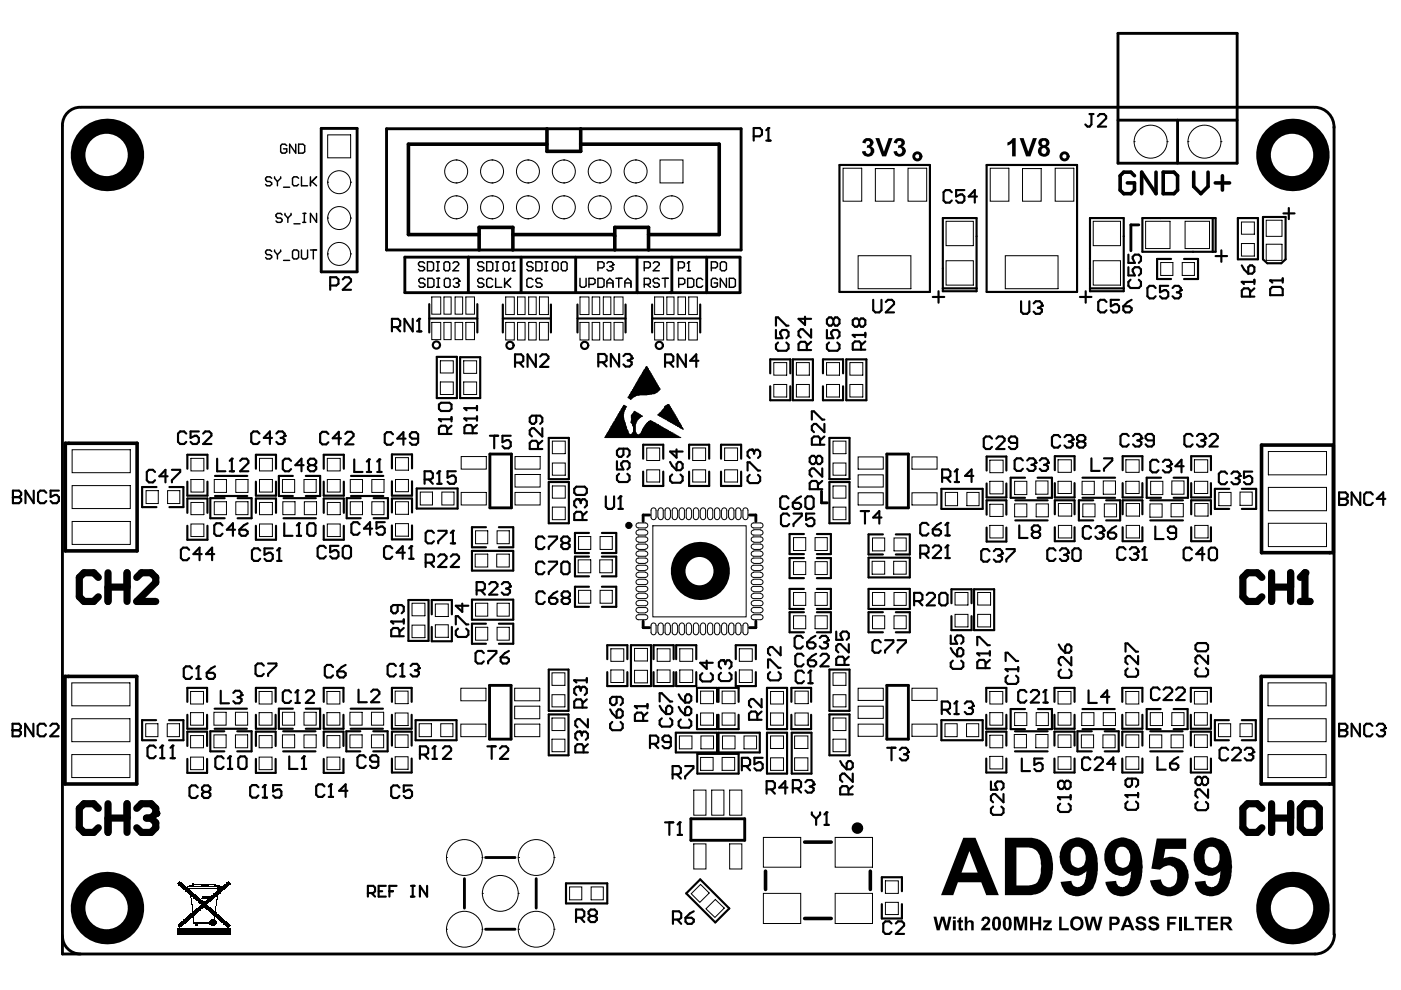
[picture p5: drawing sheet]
<svg xmlns="http://www.w3.org/2000/svg" width="297mm" height="210mm" viewBox="0 0 297 210" stroke-linecap="round" stroke-linejoin="round" font-family="sans-serif">
<path d="M13.2 26.7v175.6h265.6M17 22.7a3.8 3.8 0 0 0-3.8 3.8M17.2 22.7h261.5M278.8 22.7a4.2 4.2 0 0 1 4 4.4M282.8 26.9v171.3M13.2 198.5a3.8 3.8 0 0 0 3.8 3.8M282.9 198.1a4.1 4.1 0 0 1-4.1 4.2" fill="none" stroke="#000" stroke-width=".61"/>
<g fill="#fff">
<circle cx="212.5" cy="119.8" r=".46"/>
<circle cx="189.6" cy="139.8" r=".46"/>
<circle cx="190.3" cy="143.5" r=".46"/>
<circle cx="183.9" cy="139.8" r=".46"/>
<circle cx="183.9" cy="143.4" r=".46"/>
<circle cx="176.3" cy="140.4" r=".46"/>
<circle cx="186.5" cy="141.3" r=".46"/>
<circle cx="149.8" cy="31.5" r=".46"/>
<circle cx="165.4" cy="40.8" r=".46"/>
<circle cx="160.2" cy="33.6" r=".46"/>
<circle cx="152.9" cy="42.8" r=".46"/>
<circle cx="260.3" cy="89.3" r=".46"/>
<circle cx="222.3" cy="84.6" r=".46"/>
<circle cx="219" cy="78.3" r=".46"/>
<circle cx="215.4" cy="74.1" r=".46"/>
<circle cx="211.4" cy="70.4" r=".46"/>
<circle cx="204.9" cy="79.4" r=".46"/>
<circle cx="201" cy="71.1" r=".46"/>
<circle cx="191" cy="75.9" r=".46"/>
<circle cx="188.6" cy="79.8" r=".46"/>
<circle cx="190.9" cy="72.5" r=".46"/>
<circle cx="191.2" cy="79.4" r=".46"/>
<circle cx="201.7" cy="75.6" r=".46"/>
<circle cx="211.4" cy="91.4" r=".46"/>
<circle cx="200.4" cy="93.4" r=".46"/>
<circle cx="199" cy="86.8" r=".46"/>
<circle cx="191.5" cy="86.8" r=".46"/>
<circle cx="191.3" cy="92.6" r=".46"/>
<circle cx="184.2" cy="88.1" r=".46"/>
<circle cx="184.5" cy="94" r=".46"/>
<circle cx="178.1" cy="90.9" r=".46"/>
<circle cx="167.3" cy="97.5" r=".46"/>
<circle cx="172.7" cy="95.2" r=".46"/>
<circle cx="169.6" cy="99.5" r=".46"/>
<circle cx="80.4" cy="98.1" r=".46"/>
<circle cx="77.6" cy="92.6" r=".46"/>
<circle cx="91.7" cy="98.9" r=".46"/>
<circle cx="92" cy="96.2" r=".46"/>
<circle cx="77.1" cy="62.7" r=".46"/>
<circle cx="87.8" cy="66.5" r=".46"/>
<circle cx="82.1" cy="77.4" r=".46"/>
<circle cx="81.3" cy="65.5" r=".46"/>
<circle cx="56.1" cy="38.6" r=".46"/>
<circle cx="42.5" cy="40" r=".46"/>
<circle cx="62.2" cy="32.4" r=".46"/>
<circle cx="47.6" cy="32.4" r=".46"/>
<circle cx="33.3" cy="32.4" r=".46"/>
<circle cx="64.7" cy="43.6" r=".46"/>
<circle cx="50.1" cy="43.6" r=".46"/>
<circle cx="35.8" cy="43.6" r=".46"/>
<circle cx="21.3" cy="43.6" r=".46"/>
<circle cx="60.1" cy="51.9" r=".46"/>
<circle cx="45.6" cy="51.9" r=".46"/>
<circle cx="31.2" cy="51.9" r=".46"/>
<circle cx="16.7" cy="51.9" r=".46"/>
<circle cx="64.8" cy="59" r=".46"/>
<circle cx="50.3" cy="59" r=".46"/>
<circle cx="35.9" cy="59" r=".46"/>
<circle cx="21.5" cy="59" r=".46"/>
<circle cx="70.9" cy="63.6" r=".46"/>
<circle cx="56.4" cy="63.6" r=".46"/>
<circle cx="42" cy="63.6" r=".46"/>
<circle cx="27.5" cy="63.6" r=".46"/>
<circle cx="66.6" cy="71.5" r=".46"/>
<circle cx="52" cy="71.5" r=".46"/>
<circle cx="37.7" cy="71.5" r=".46"/>
<circle cx="23.2" cy="71.5" r=".46"/>
<circle cx="74.3" cy="76" r=".46"/>
<circle cx="59.8" cy="76" r=".46"/>
<circle cx="45.4" cy="76" r=".46"/>
<circle cx="31" cy="76" r=".46"/>
<circle cx="67.3" cy="80.6" r=".46"/>
<circle cx="52.7" cy="80.6" r=".46"/>
<circle cx="38.4" cy="80.6" r=".46"/>
<circle cx="23.9" cy="80.6" r=".46"/>
<circle cx="80.9" cy="86.1" r=".46"/>
<circle cx="66.4" cy="86.1" r=".46"/>
<circle cx="52" cy="86.1" r=".46"/>
<circle cx="37.5" cy="86.1" r=".46"/>
<circle cx="72.1" cy="87.9" r=".46"/>
<circle cx="57.6" cy="87.9" r=".46"/>
<circle cx="43.2" cy="87.9" r=".46"/>
<circle cx="28.8" cy="87.9" r=".46"/>
<circle cx="67.1" cy="91.4" r=".46"/>
<circle cx="52.6" cy="91.4" r=".46"/>
<circle cx="38.2" cy="91.4" r=".46"/>
<circle cx="23.7" cy="91.4" r=".46"/>
<circle cx="75.6" cy="97.3" r=".46"/>
<circle cx="61.1" cy="97.3" r=".46"/>
<circle cx="46.7" cy="97.3" r=".46"/>
<circle cx="32.3" cy="97.3" r=".46"/>
<circle cx="149.4" cy="54.3" r=".46"/>
<circle cx="175.6" cy="52.2" r=".46"/>
<circle cx="168.8" cy="50.6" r=".46"/>
<circle cx="160" cy="50.9" r=".46"/>
<circle cx="152.3" cy="52.2" r=".46"/>
<circle cx="163.1" cy="65.2" r=".46"/>
<circle cx="171.5" cy="67.4" r=".46"/>
<circle cx="163.8" cy="70" r=".46"/>
<circle cx="155" cy="67.1" r=".46"/>
<circle cx="151" cy="73.4" r=".46"/>
<circle cx="158" cy="79.7" r=".46"/>
<circle cx="157.1" cy="73.7" r=".46"/>
<circle cx="97.2" cy="140.7" r=".46"/>
<circle cx="106.2" cy="141.9" r=".46"/>
<circle cx="110.4" cy="143.4" r=".46"/>
<circle cx="91.8" cy="142.8" r=".46"/>
<circle cx="83.5" cy="118.8" r=".46"/>
<circle cx="91.4" cy="115.4" r=".46"/>
<circle cx="93.3" cy="112.1" r=".46"/>
<circle cx="77.7" cy="113.9" r=".46"/>
<circle cx="79.7" cy="123.3" r=".46"/>
<circle cx="82.6" cy="139.2" r=".46"/>
<circle cx="78" cy="130.5" r=".46"/>
<circle cx="77.5" cy="119.4" r=".46"/>
<circle cx="62.9" cy="119.4" r=".46"/>
<circle cx="48.5" cy="119.4" r=".46"/>
<circle cx="34.1" cy="119.4" r=".46"/>
<circle cx="71.1" cy="120.4" r=".46"/>
<circle cx="56.5" cy="120.4" r=".46"/>
<circle cx="42.2" cy="120.4" r=".46"/>
<circle cx="27.7" cy="120.4" r=".46"/>
<circle cx="67.9" cy="123.2" r=".46"/>
<circle cx="53.3" cy="123.2" r=".46"/>
<circle cx="39" cy="123.2" r=".46"/>
<circle cx="24.5" cy="123.2" r=".46"/>
<circle cx="64.1" cy="125.8" r=".46"/>
<circle cx="49.5" cy="125.8" r=".46"/>
<circle cx="35.2" cy="125.8" r=".46"/>
<circle cx="20.7" cy="125.8" r=".46"/>
<circle cx="70.5" cy="128.5" r=".46"/>
<circle cx="55.9" cy="128.5" r=".46"/>
<circle cx="41.5" cy="128.5" r=".46"/>
<circle cx="27.1" cy="128.5" r=".46"/>
<circle cx="65.6" cy="131.5" r=".46"/>
<circle cx="51.1" cy="131.5" r=".46"/>
<circle cx="36.7" cy="131.5" r=".46"/>
<circle cx="22.2" cy="131.5" r=".46"/>
<circle cx="61.6" cy="134.2" r=".46"/>
<circle cx="47.1" cy="134.2" r=".46"/>
<circle cx="32.7" cy="134.2" r=".46"/>
<circle cx="18.3" cy="134.2" r=".46"/>
<circle cx="69.9" cy="136.5" r=".46"/>
<circle cx="55.3" cy="136.5" r=".46"/>
<circle cx="40.9" cy="136.5" r=".46"/>
<circle cx="26.5" cy="136.5" r=".46"/>
<circle cx="76.9" cy="143" r=".46"/>
<circle cx="62.3" cy="143" r=".46"/>
<circle cx="47.9" cy="143" r=".46"/>
<circle cx="33.5" cy="143" r=".46"/>
<circle cx="74.4" cy="139.5" r=".46"/>
<circle cx="59.9" cy="139.5" r=".46"/>
<circle cx="45.5" cy="139.5" r=".46"/>
<circle cx="31" cy="139.5" r=".46"/>
<circle cx="66.8" cy="140.1" r=".46"/>
<circle cx="52.3" cy="140.1" r=".46"/>
<circle cx="37.9" cy="140.1" r=".46"/>
<circle cx="23.4" cy="140.1" r=".46"/>
<circle cx="90.8" cy="147.8" r=".46"/>
<circle cx="51.6" cy="147.3" r=".46"/>
<circle cx="37.1" cy="147.3" r=".46"/>
<circle cx="74.9" cy="147.2" r=".46"/>
<circle cx="46" cy="147.2" r=".46"/>
<circle cx="31.5" cy="147.2" r=".46"/>
<circle cx="153.2" cy="188.6" r=".46"/>
<circle cx="160.8" cy="181.5" r=".46"/>
<circle cx="160.8" cy="168.5" r=".46"/>
<circle cx="140.7" cy="151.9" r=".46"/>
<circle cx="122.6" cy="161.1" r=".46"/>
<circle cx="126.2" cy="178.7" r=".46"/>
<circle cx="140.4" cy="158.8" r=".46"/>
<circle cx="142.5" cy="171.2" r=".46"/>
<circle cx="142.1" cy="181.1" r=".46"/>
<circle cx="133.9" cy="184.8" r=".46"/>
<circle cx="121.8" cy="183.8" r=".46"/>
<circle cx="138.6" cy="168.7" r=".46"/>
<circle cx="133.7" cy="155.5" r=".46"/>
<circle cx="127.6" cy="150.6" r=".46"/>
<circle cx="128.2" cy="159.2" r=".46"/>
<circle cx="127.6" cy="166.3" r=".46"/>
<circle cx="117.3" cy="166.1" r=".46"/>
<circle cx="102.8" cy="169" r=".46"/>
<circle cx="106.8" cy="162.9" r=".46"/>
<circle cx="94.9" cy="163.5" r=".46"/>
<circle cx="79" cy="164.1" r=".46"/>
<circle cx="64" cy="164.8" r=".46"/>
<circle cx="33.9" cy="162.8" r=".46"/>
<circle cx="49.7" cy="164.7" r=".46"/>
<circle cx="36.8" cy="167.4" r=".46"/>
<circle cx="85.9" cy="179.2" r=".46"/>
<circle cx="90.1" cy="169.6" r=".46"/>
<circle cx="79.2" cy="178.8" r=".46"/>
<circle cx="124.2" cy="171.5" r=".46"/>
<circle cx="109.7" cy="171.5" r=".46"/>
<circle cx="95.3" cy="171.5" r=".46"/>
<circle cx="80.8" cy="171.5" r=".46"/>
<circle cx="72.9" cy="171.3" r=".46"/>
<circle cx="58.4" cy="171.3" r=".46"/>
<circle cx="44" cy="171.3" r=".46"/>
<circle cx="29.5" cy="171.3" r=".46"/>
<circle cx="66.9" cy="177.3" r=".46"/>
<circle cx="52.4" cy="177.3" r=".46"/>
<circle cx="38" cy="177.3" r=".46"/>
<circle cx="23.5" cy="177.3" r=".46"/>
<circle cx="74.1" cy="182.7" r=".46"/>
<circle cx="59.6" cy="182.7" r=".46"/>
<circle cx="45.2" cy="182.7" r=".46"/>
<circle cx="30.7" cy="182.7" r=".46"/>
<circle cx="82.2" cy="185.8" r=".46"/>
<circle cx="67.6" cy="185.8" r=".46"/>
<circle cx="53.3" cy="185.8" r=".46"/>
<circle cx="38.8" cy="185.8" r=".46"/>
<circle cx="81.9" cy="193.8" r=".46"/>
<circle cx="67.3" cy="193.8" r=".46"/>
<circle cx="53" cy="193.8" r=".46"/>
<circle cx="38.5" cy="193.8" r=".46"/>
<circle cx="91.5" cy="189.2" r=".46"/>
<circle cx="76.9" cy="189.2" r=".46"/>
<circle cx="62.5" cy="189.2" r=".46"/>
<circle cx="48.1" cy="189.2" r=".46"/>
<circle cx="135.1" cy="176.1" r=".46"/>
<circle cx="120.6" cy="176.1" r=".46"/>
<circle cx="106.2" cy="176.1" r=".46"/>
<circle cx="91.8" cy="176.1" r=".46"/>
<circle cx="264.4" cy="40" r=".46"/>
<circle cx="268.9" cy="58.6" r=".46"/>
<circle cx="273.5" cy="64" r=".46"/>
<circle cx="263.4" cy="63" r=".46"/>
<circle cx="274.9" cy="70.6" r=".46"/>
<circle cx="260.5" cy="70.6" r=".46"/>
<circle cx="246" cy="70.6" r=".46"/>
<circle cx="274.7" cy="78.7" r=".46"/>
<circle cx="260.2" cy="78.7" r=".46"/>
<circle cx="245.8" cy="78.7" r=".46"/>
<circle cx="231.3" cy="78.7" r=".46"/>
<circle cx="270.2" cy="84" r=".46"/>
<circle cx="255.7" cy="84" r=".46"/>
<circle cx="241.3" cy="84" r=".46"/>
<circle cx="226.8" cy="84" r=".46"/>
<circle cx="264.7" cy="93.2" r=".46"/>
<circle cx="250.1" cy="93.2" r=".46"/>
<circle cx="235.7" cy="93.2" r=".46"/>
<circle cx="221.3" cy="93.2" r=".46"/>
<circle cx="198.2" cy="163.9" r=".46"/>
<circle cx="192.1" cy="170.9" r=".46"/>
<circle cx="192.7" cy="178.1" r=".46"/>
<circle cx="200.1" cy="193.6" r=".46"/>
<circle cx="204.8" cy="187.5" r=".46"/>
<circle cx="217.6" cy="175.4" r=".46"/>
<circle cx="211.4" cy="180.5" r=".46"/>
<circle cx="182.7" cy="167.9" r=".46"/>
<circle cx="220.1" cy="165.2" r=".46"/>
<circle cx="205.5" cy="165.2" r=".46"/>
<circle cx="191.1" cy="165.2" r=".46"/>
<circle cx="176.7" cy="165.2" r=".46"/>
<circle cx="199.2" cy="172.2" r=".46"/>
<circle cx="184.8" cy="172.2" r=".46"/>
<circle cx="170.4" cy="172.2" r=".46"/>
<circle cx="250.4" cy="192.2" r=".46"/>
<circle cx="235.8" cy="192.2" r=".46"/>
<circle cx="221.4" cy="192.2" r=".46"/>
<circle cx="207" cy="192.2" r=".46"/>
<circle cx="258.8" cy="186.1" r=".46"/>
<circle cx="244.3" cy="186.1" r=".46"/>
<circle cx="229.9" cy="186.1" r=".46"/>
<circle cx="215.4" cy="186.1" r=".46"/>
<circle cx="247.7" cy="180.7" r=".46"/>
<circle cx="233.2" cy="180.7" r=".46"/>
<circle cx="218.8" cy="180.7" r=".46"/>
<circle cx="272" cy="169.3" r=".46"/>
<circle cx="257.5" cy="169.3" r=".46"/>
<circle cx="268.2" cy="175.8" r=".46"/>
<circle cx="253.6" cy="175.8" r=".46"/>
<circle cx="239.2" cy="175.8" r=".46"/>
<circle cx="224.8" cy="175.8" r=".46"/>
<circle cx="247.4" cy="168.8" r=".46"/>
<circle cx="232.8" cy="168.8" r=".46"/>
<circle cx="204" cy="168.8" r=".46"/>
<circle cx="261.2" cy="116.2" r=".46"/>
<circle cx="267.6" cy="136.6" r=".46"/>
<circle cx="263.9" cy="146.8" r=".46"/>
<circle cx="222.4" cy="141.6" r=".46"/>
<circle cx="206.8" cy="142.5" r=".46"/>
<circle cx="268.5" cy="121.1" r=".46"/>
<circle cx="254" cy="121.1" r=".46"/>
<circle cx="239.6" cy="121.1" r=".46"/>
<circle cx="225.2" cy="121.1" r=".46"/>
<circle cx="263.1" cy="125.1" r=".46"/>
<circle cx="248.6" cy="125.1" r=".46"/>
<circle cx="234.2" cy="125.1" r=".46"/>
<circle cx="219.8" cy="125.1" r=".46"/>
<circle cx="273.2" cy="131.9" r=".46"/>
<circle cx="258.6" cy="131.9" r=".46"/>
<circle cx="244.3" cy="131.9" r=".46"/>
<circle cx="229.8" cy="131.9" r=".46"/>
<circle cx="254.2" cy="136.9" r=".46"/>
<circle cx="239.7" cy="136.9" r=".46"/>
<circle cx="225.3" cy="136.9" r=".46"/>
<circle cx="210.9" cy="136.9" r=".46"/>
<circle cx="260.1" cy="139.7" r=".46"/>
<circle cx="245.6" cy="139.7" r=".46"/>
<circle cx="231.2" cy="139.7" r=".46"/>
<circle cx="256.1" cy="24.9" r=".46"/>
<circle cx="266.3" cy="24.9" r=".46"/>
<circle cx="205.1" cy="24.9" r=".46"/>
<circle cx="215.3" cy="24.9" r=".46"/>
<circle cx="225.5" cy="24.9" r=".46"/>
<circle cx="133.6" cy="24.9" r=".46"/>
<circle cx="143.8" cy="24.9" r=".46"/>
<circle cx="154" cy="24.9" r=".46"/>
<circle cx="164.2" cy="24.9" r=".46"/>
<circle cx="174.5" cy="24.9" r=".46"/>
<circle cx="235.7" cy="24.9" r=".46"/>
<circle cx="245.9" cy="24.9" r=".46"/>
<circle cx="194.9" cy="24.9" r=".46"/>
<circle cx="184.7" cy="24.9" r=".46"/>
<circle cx="84" cy="25.2" r=".46"/>
<circle cx="93.9" cy="25.2" r=".46"/>
<circle cx="34.5" cy="25.2" r=".46"/>
<circle cx="44.4" cy="25.2" r=".46"/>
<circle cx="54.3" cy="25.2" r=".46"/>
<circle cx="64.2" cy="25.2" r=".46"/>
<circle cx="74.1" cy="25.2" r=".46"/>
<circle cx="109.6" cy="25.1" r=".46"/>
<circle cx="125.8" cy="24.7" r=".46"/>
<circle cx="121.8" cy="199.2" r=".46"/>
<circle cx="105.6" cy="198.8" r=".46"/>
<circle cx="70.2" cy="198.6" r=".46"/>
<circle cx="60.3" cy="198.6" r=".46"/>
<circle cx="50.4" cy="198.6" r=".46"/>
<circle cx="40.5" cy="198.6" r=".46"/>
<circle cx="30.6" cy="198.6" r=".46"/>
<circle cx="89.9" cy="198.6" r=".46"/>
<circle cx="80.1" cy="198.6" r=".46"/>
<circle cx="180.7" cy="199" r=".46"/>
<circle cx="190.9" cy="199" r=".46"/>
<circle cx="242" cy="198.9" r=".46"/>
<circle cx="231.8" cy="198.9" r=".46"/>
<circle cx="170.5" cy="199" r=".46"/>
<circle cx="160.3" cy="199" r=".46"/>
<circle cx="150.1" cy="199" r=".46"/>
<circle cx="139.9" cy="199" r=".46"/>
<circle cx="129.7" cy="199" r=".46"/>
<circle cx="221.5" cy="198.9" r=".46"/>
<circle cx="211.3" cy="198.9" r=".46"/>
<circle cx="201.1" cy="198.9" r=".46"/>
<circle cx="262.4" cy="198.9" r=".46"/>
<circle cx="252.2" cy="198.9" r=".46"/>
<circle cx="279.6" cy="88.8" r=".46"/>
<circle cx="279.6" cy="78.9" r=".46"/>
<circle cx="279.6" cy="67.5" r=".46"/>
<circle cx="279.6" cy="56.1" r=".46"/>
<circle cx="279.6" cy="44.7" r=".46"/>
<circle cx="279.6" cy="139.3" r=".46"/>
<circle cx="279.6" cy="127.9" r=".46"/>
<circle cx="279.6" cy="118" r=".46"/>
<circle cx="279.6" cy="177.3" r=".46"/>
<circle cx="279.6" cy="167.4" r=".46"/>
<circle cx="16.6" cy="169.4" r=".46"/>
<circle cx="16.6" cy="179.3" r=".46"/>
<circle cx="16.6" cy="120" r=".46"/>
<circle cx="16.6" cy="129.9" r=".46"/>
<circle cx="16.6" cy="141.3" r=".46"/>
<circle cx="16.7" cy="46.7" r=".46"/>
<circle cx="16.7" cy="58.1" r=".46"/>
<circle cx="16.7" cy="69.5" r=".46"/>
<circle cx="16.7" cy="80.9" r=".46"/>
<circle cx="16.7" cy="90.8" r=".46"/>
<circle cx="167.3" cy="143.7" r=".46"/>
<circle cx="161.4" cy="146.9" r=".46"/>
<circle cx="89.2" cy="36.7" r=".46"/>
<circle cx="88.6" cy="43.6" r=".46"/>
<circle cx="138.6" cy="110.7" r=".46"/>
<circle cx="136.1" cy="108.3" r=".46"/>
<circle cx="134.3" cy="104" r=".46"/>
<circle cx="134" cy="99.5" r=".46"/>
<circle cx="134.3" cy="94.6" r=".46"/>
<circle cx="133.9" cy="89.9" r=".46"/>
<circle cx="130.3" cy="87.4" r=".46"/>
<circle cx="154.8" cy="90.8" r=".46"/>
<circle cx="147.5" cy="90.8" r=".46"/>
<circle cx="117.8" cy="58.2" r=".46"/>
<circle cx="119.9" cy="56.8" r=".46"/>
<circle cx="134" cy="57.3" r=".46"/>
<circle cx="134.9" cy="61.1" r=".46"/>
<circle cx="135.7" cy="65.5" r=".46"/>
<circle cx="134.8" cy="70.7" r=".46"/>
<circle cx="125.8" cy="77" r=".46"/>
<circle cx="120.3" cy="76.7" r=".46"/>
<circle cx="119.8" cy="71.3" r=".46"/>
<circle cx="119.8" cy="66.5" r=".46"/>
<circle cx="119.5" cy="60.1" r=".46"/>
<circle cx="79.5" cy="51.7" r=".46"/>
<circle cx="83.2" cy="54.9" r=".46"/>
<circle cx="90.8" cy="48.7" r=".46"/>
<circle cx="93.9" cy="52.2" r=".46"/>
<circle cx="96.7" cy="54.3" r=".46"/>
<circle cx="99.3" cy="56.5" r=".46"/>
<circle cx="103" cy="61.8" r=".46"/>
<circle cx="104.2" cy="67.7" r=".46"/>
<circle cx="105.5" cy="76.5" r=".46"/>
<circle cx="103" cy="76.7" r=".46"/>
<circle cx="107.8" cy="79.4" r=".46"/>
<circle cx="104.3" cy="82.6" r=".46"/>
<circle cx="88.8" cy="90.5" r=".46"/>
<circle cx="96.7" cy="92.9" r=".46"/>
<circle cx="102" cy="92.5" r=".46"/>
<circle cx="119.3" cy="92" r=".46"/>
<circle cx="122.1" cy="94.2" r=".46"/>
<circle cx="123.9" cy="96.3" r=".46"/>
<circle cx="126.9" cy="112.1" r=".46"/>
<circle cx="124.4" cy="100" r=".46"/>
<circle cx="124.4" cy="104.1" r=".46"/>
<circle cx="148.2" cy="104.3" r=".46"/>
<circle cx="167.9" cy="84.7" r=".46"/>
<circle cx="235.1" cy="71.9" r=".46"/>
<circle cx="231.8" cy="71.9" r=".46"/>
<circle cx="228.6" cy="71.9" r=".46"/>
<circle cx="116" cy="102" r=".46"/>
<circle cx="131" cy="118.6" r=".46"/>
<circle cx="197.1" cy="119.4" r=".46"/>
<circle cx="108.7" cy="82.3" r=".46"/>
<circle cx="104.6" cy="78.9" r=".46"/>
<circle cx="103.6" cy="64.7" r=".46"/>
<circle cx="103.7" cy="71.3" r=".46"/>
<circle cx="142.1" cy="137.3" r=".46"/>
<circle cx="117.3" cy="127.9" r=".46"/>
<circle cx="114.2" cy="122.8" r=".46"/>
<circle cx="112.7" cy="126.5" r=".46"/>
<circle cx="225.3" cy="72.1" r=".46"/>
<circle cx="209.5" cy="82.9" r=".46"/>
<circle cx="184.4" cy="123.5" r=".46"/>
<circle cx="166" cy="115.9" r=".46"/>
<circle cx="97.7" cy="134" r=".46"/>
<circle cx="102.2" cy="138.2" r=".46"/>
<circle cx="274.9" cy="98.2" r=".46"/>
<circle cx="270.3" cy="98.2" r=".46"/>
<circle cx="279.6" cy="98.2" r=".46"/>
<circle cx="279.6" cy="113.4" r=".46"/>
<circle cx="270.3" cy="113.4" r=".46"/>
<circle cx="274.9" cy="113.4" r=".46"/>
<circle cx="274.9" cy="147.2" r=".46"/>
<circle cx="270.2" cy="147.2" r=".46"/>
<circle cx="279.6" cy="147.2" r=".46"/>
<circle cx="279.6" cy="162.4" r=".46"/>
<circle cx="270.2" cy="162.4" r=".46"/>
<circle cx="274.9" cy="162.4" r=".46"/>
<circle cx="21.3" cy="147.2" r=".46"/>
<circle cx="16.6" cy="147.2" r=".46"/>
<circle cx="25.9" cy="147.2" r=".46"/>
<circle cx="25.9" cy="162.4" r=".46"/>
<circle cx="16.6" cy="162.4" r=".46"/>
<circle cx="21.3" cy="162.4" r=".46"/>
<circle cx="21.4" cy="113" r=".46"/>
<circle cx="16.7" cy="113" r=".46"/>
<circle cx="26" cy="113" r=".46"/>
<circle cx="26" cy="97.8" r=".46"/>
<circle cx="16.7" cy="97.8" r=".46"/>
<circle cx="21.4" cy="97.8" r=".46"/>
<circle cx="231.1" cy="44.3" r=".46"/>
<circle cx="238.3" cy="44.2" r=".46"/>
<circle cx="231.5" cy="39.2" r=".46"/>
<circle cx="234.6" cy="44.3" r=".46"/>
<circle cx="194.4" cy="44.3" r=".46"/>
<circle cx="198.4" cy="49.5" r=".46"/>
<circle cx="203.4" cy="44.6" r=".46"/>
<circle cx="198.7" cy="39.2" r=".46"/>
<circle cx="204.2" cy="66.3" r=".46"/>
<circle cx="176.8" cy="29.9" r=".46"/>
<circle cx="180" cy="29.9" r=".46"/>
<circle cx="178.4" cy="31.9" r=".46"/>
<circle cx="209.6" cy="31.9" r=".46"/>
<circle cx="211.2" cy="29.9" r=".46"/>
<circle cx="208" cy="29.9" r=".46"/>
<circle cx="244.2" cy="58.3" r=".46"/>
<circle cx="244.2" cy="55.7" r=".46"/>
<circle cx="261.5" cy="48.4" r=".46"/>
<circle cx="252.6" cy="62.4" r=".46"/>
<circle cx="252.6" cy="60.1" r=".46"/>
<circle cx="255.8" cy="62.5" r=".46"/>
<circle cx="240.6" cy="49.8" r=".46"/>
<circle cx="245.4" cy="45" r=".46"/>
<circle cx="255.8" cy="60.1" r=".46"/>
<circle cx="270.1" cy="45.2" r=".46"/>
<circle cx="181.4" cy="75.2" r=".46"/>
<circle cx="184.3" cy="75.2" r=".46"/>
<circle cx="99" cy="121.8" r=".46"/>
<circle cx="99" cy="119.5" r=".46"/>
<circle cx="203.7" cy="123.6" r=".46"/>
<circle cx="200.8" cy="123.6" r=".46"/>
<circle cx="193.8" cy="120.5" r=".46"/>
<circle cx="99" cy="111.1" r=".46"/>
<circle cx="99" cy="114" r=".46"/>
<circle cx="204.7" cy="135" r=".46"/>
<circle cx="176.6" cy="75.2" r=".46"/>
<circle cx="162.4" cy="78.1" r=".46"/>
<circle cx="165.4" cy="75.2" r=".46"/>
<circle cx="174.9" cy="86.5" r=".46"/>
<circle cx="123.9" cy="58.8" r=".46"/>
<circle cx="123.9" cy="74.3" r=".46"/>
<circle cx="89.3" cy="58.8" r=".46"/>
<circle cx="108.1" cy="51.3" r=".46"/>
<circle cx="104.5" cy="51.3" r=".46"/>
<circle cx="90.4" cy="74.3" r=".46"/>
<circle cx="154.9" cy="93.8" r=".46"/>
<circle cx="148.2" cy="93.8" r=".46"/>
<circle cx="138.4" cy="93.8" r=".46"/>
<circle cx="96" cy="147.2" r=".46"/>
<circle cx="100.3" cy="144.5" r=".46"/>
<circle cx="96" cy="98.2" r=".46"/>
<circle cx="100.4" cy="95.4" r=".46"/>
<circle cx="200.3" cy="98.2" r=".46"/>
<circle cx="195.9" cy="95.4" r=".46"/>
<circle cx="195.9" cy="144.5" r=".46"/>
<circle cx="200.3" cy="147.2" r=".46"/>
<circle cx="186.4" cy="123.5" r=".46"/>
<circle cx="166.1" cy="118.1" r=".46"/>
<circle cx="174" cy="113" r=".46"/>
<circle cx="174" cy="117.9" r=".46"/>
<circle cx="109.3" cy="137.2" r=".46"/>
<circle cx="106.9" cy="137.2" r=".46"/>
<circle cx="128.7" cy="140.6" r=".46"/>
<circle cx="123.9" cy="112.8" r=".46"/>
<circle cx="109.7" cy="116" r=".46"/>
<circle cx="109.7" cy="118.9" r=".46"/>
<circle cx="95.8" cy="129.3" r=".46"/>
<circle cx="93.6" cy="126.5" r=".46"/>
<circle cx="94.9" cy="137.3" r=".46"/>
<circle cx="116.1" cy="151" r=".46"/>
<circle cx="180.8" cy="102" r=".46"/>
<circle cx="180.5" cy="134.8" r=".46"/>
<circle cx="180.5" cy="151" r=".46"/>
<circle cx="123.9" cy="117.6" r=".46"/>
<circle cx="131" cy="116.2" r=".46"/>
<circle cx="154.9" cy="104.1" r=".46"/>
<circle cx="138.4" cy="104.1" r=".46"/>
<circle cx="254.7" cy="96.2" r=".46"/>
<circle cx="240.2" cy="96.2" r=".46"/>
<circle cx="225.8" cy="96.2" r=".46"/>
<circle cx="211.3" cy="96.2" r=".46"/>
<circle cx="254.7" cy="115.3" r=".46"/>
<circle cx="240.2" cy="115.3" r=".46"/>
<circle cx="225.8" cy="115.3" r=".46"/>
<circle cx="211.3" cy="115.3" r=".46"/>
<circle cx="193.7" cy="115.5" r=".46"/>
<circle cx="177" cy="127.1" r=".46"/>
<circle cx="41.9" cy="95.8" r=".46"/>
<circle cx="56.3" cy="95.8" r=".46"/>
<circle cx="70.7" cy="95.8" r=".46"/>
<circle cx="85.2" cy="95.8" r=".46"/>
<circle cx="41.9" cy="114.9" r=".46"/>
<circle cx="56.3" cy="114.9" r=".46"/>
<circle cx="70.7" cy="114.9" r=".46"/>
<circle cx="85.2" cy="114.9" r=".46"/>
<circle cx="41.8" cy="164.3" r=".46"/>
<circle cx="56.2" cy="164.3" r=".46"/>
<circle cx="70.6" cy="164.3" r=".46"/>
<circle cx="85.1" cy="164.3" r=".46"/>
<circle cx="41.8" cy="145.3" r=".46"/>
<circle cx="56.2" cy="145.3" r=".46"/>
<circle cx="70.6" cy="145.3" r=".46"/>
<circle cx="85.1" cy="145.3" r=".46"/>
<circle cx="211.2" cy="145.3" r=".46"/>
<circle cx="225.7" cy="145.3" r=".46"/>
<circle cx="240.1" cy="145.3" r=".46"/>
<circle cx="254.6" cy="145.3" r=".46"/>
<circle cx="254.6" cy="164.3" r=".46"/>
<circle cx="240.1" cy="164.3" r=".46"/>
<circle cx="225.7" cy="164.3" r=".46"/>
<circle cx="211.2" cy="164.3" r=".46"/>
<circle cx="172.7" cy="162" r=".46"/>
<circle cx="128" cy="143.3" r=".46"/>
<circle cx="128" cy="146.4" r=".46"/>
<circle cx="124.2" cy="129.3" r=".46"/>
<circle cx="122.1" cy="129.3" r=".46"/>
<circle cx="146.9" cy="137.3" r=".46"/>
<circle cx="154" cy="113.1" r=".46"/>
<circle cx="156.8" cy="113.1" r=".46"/>
<circle cx="151.1" cy="113.1" r=".46"/>
<circle cx="148.3" cy="113.1" r=".46"/>
<circle cx="145.5" cy="113.1" r=".46"/>
<circle cx="142.6" cy="113.1" r=".46"/>
<circle cx="139.8" cy="113.1" r=".46"/>
<circle cx="154" cy="115.7" r=".46"/>
<circle cx="156.8" cy="115.7" r=".46"/>
<circle cx="151.1" cy="115.7" r=".46"/>
<circle cx="148.3" cy="115.7" r=".46"/>
<circle cx="145.5" cy="115.7" r=".46"/>
<circle cx="142.6" cy="115.7" r=".46"/>
<circle cx="139.8" cy="115.7" r=".46"/>
<circle cx="154" cy="118.4" r=".46"/>
<circle cx="156.8" cy="118.4" r=".46"/>
<circle cx="151.1" cy="118.4" r=".46"/>
<circle cx="148.3" cy="118.4" r=".46"/>
<circle cx="145.5" cy="118.4" r=".46"/>
<circle cx="142.6" cy="118.4" r=".46"/>
<circle cx="139.8" cy="118.4" r=".46"/>
<circle cx="154" cy="121.1" r=".46"/>
<circle cx="156.8" cy="121.1" r=".46"/>
<circle cx="151.1" cy="121.1" r=".46"/>
<circle cx="148.3" cy="121.1" r=".46"/>
<circle cx="145.5" cy="121.1" r=".46"/>
<circle cx="142.6" cy="121.1" r=".46"/>
<circle cx="139.8" cy="121.1" r=".46"/>
<circle cx="154" cy="123.7" r=".46"/>
<circle cx="156.8" cy="123.7" r=".46"/>
<circle cx="151.1" cy="123.7" r=".46"/>
<circle cx="148.3" cy="123.7" r=".46"/>
<circle cx="145.5" cy="123.7" r=".46"/>
<circle cx="142.6" cy="123.7" r=".46"/>
<circle cx="139.8" cy="123.7" r=".46"/>
<circle cx="139.8" cy="126.4" r=".46"/>
<circle cx="142.6" cy="126.4" r=".46"/>
<circle cx="145.5" cy="126.4" r=".46"/>
<circle cx="148.3" cy="126.4" r=".46"/>
<circle cx="151.1" cy="126.4" r=".46"/>
<circle cx="156.8" cy="129" r=".46"/>
<circle cx="156.8" cy="126.4" r=".46"/>
<circle cx="154" cy="126.4" r=".46"/>
<circle cx="154" cy="129" r=".46"/>
<circle cx="151.1" cy="129" r=".46"/>
<circle cx="148.3" cy="129" r=".46"/>
<circle cx="145.5" cy="129" r=".46"/>
<circle cx="142.6" cy="129" r=".46"/>
<circle cx="139.8" cy="129" r=".46"/>
<circle cx="160.5" cy="138.5" r=".46"/>
<circle cx="161" cy="143.4" r=".46"/>
<circle cx="169.8" cy="144.9" r=".46"/>
<circle cx="164.7" cy="164.9" r=".46"/>
<circle cx="145.4" cy="146.4" r=".46"/>
<circle cx="140.6" cy="146.4" r=".46"/>
<circle cx="135.8" cy="146.4" r=".46"/>
<circle cx="130.8" cy="146.4" r=".46"/>
<circle cx="145.3" cy="160.4" r=".46"/>
<circle cx="145.3" cy="154.4" r=".46"/>
<circle cx="159" cy="154.4" r=".46"/>
<circle cx="167.9" cy="175.4" r=".46"/>
<circle cx="163.5" cy="175.4" r=".46"/>
<circle cx="167.9" cy="185.8" r=".46"/>
<circle cx="159" cy="160.4" r=".46"/>
<circle cx="163.5" cy="185.8" r=".46"/>
<circle cx="155.9" cy="177.6" r=".46"/>
<circle cx="155.9" cy="185.5" r=".46"/>
<circle cx="189" cy="184.9" r=".46"/>
<circle cx="192.2" cy="188" r=".46"/>
<circle cx="192.2" cy="192.6" r=".46"/>
</g>
<path d="M119.5 46.4h.1M119.5 41.5h.1M119.5 41.5a2.43 2.43 0 0 1 2.5 2.5 2.43 2.43 0 0 1-2.5 2.4M119.5 41.5a2.43 2.43 0 0 0-2.4 2.5 2.43 2.43 0 0 0 2.4 2.4" fill="none" stroke="#000" stroke-width=".21"/>
<circle cx="119.5" cy="44" r="1.52" fill="#fff"/>
<path d="M119.5 38.8h.1M119.5 33.9h.1M119.5 33.9a2.43 2.43 0 0 1 2.5 2.4 2.43 2.43 0 0 1-2.5 2.5M119.5 33.9a2.43 2.43 0 0 0-2.4 2.4 2.43 2.43 0 0 0 2.4 2.5" fill="none" stroke="#000" stroke-width=".21"/>
<circle cx="119.5" cy="36.3" r="1.52" fill="#fff"/>
<path d="M104.3 46.4h.1M104.3 41.5h.1M104.3 41.5a2.43 2.43 0 0 1 2.5 2.5 2.43 2.43 0 0 1-2.5 2.4M104.3 41.5a2.43 2.43 0 0 0-2.4 2.5 2.43 2.43 0 0 0 2.4 2.4" fill="none" stroke="#000" stroke-width=".21"/>
<circle cx="104.2" cy="44" r="1.52" fill="#fff"/>
<path d="M96.7 46.4h.1M96.7 41.5h.1M96.7 41.5a2.43 2.43 0 0 1 2.5 2.5 2.43 2.43 0 0 1-2.5 2.4M96.7 41.5a2.43 2.43 0 0 0-2.4 2.5 2.43 2.43 0 0 0 2.4 2.4" fill="none" stroke="#000" stroke-width=".21"/>
<circle cx="96.6" cy="44" r="1.52" fill="#fff"/>
<path d="M134.8 46.4h.1M134.8 41.5h.1M134.8 41.5a2.43 2.43 0 0 1 2.4 2.5 2.43 2.43 0 0 1-2.4 2.4M134.8 41.5a2.43 2.43 0 0 0-2.5 2.5 2.43 2.43 0 0 0 2.5 2.4" fill="none" stroke="#000" stroke-width=".21"/>
<circle cx="134.7" cy="44" r="1.52" fill="#fff"/>
<path d="M127.2 46.4h.1M127.2 41.5h.1M127.2 41.5a2.43 2.43 0 0 1 2.4 2.5 2.43 2.43 0 0 1-2.4 2.4M127.2 41.5a2.43 2.43 0 0 0-2.5 2.5 2.43 2.43 0 0 0 2.5 2.4" fill="none" stroke="#000" stroke-width=".21"/>
<circle cx="127.1" cy="44" r="1.52" fill="#fff"/>
<path d="M142.4 46.4h.1M142.4 41.5h.1M142.4 41.5a2.43 2.43 0 0 1 2.4 2.5 2.43 2.43 0 0 1-2.4 2.4M142.4 41.5a2.43 2.43 0 0 0-2.5 2.5 2.43 2.43 0 0 0 2.5 2.4" fill="none" stroke="#000" stroke-width=".21"/>
<circle cx="142.3" cy="44" r="1.52" fill="#fff"/>
<path d="M69.5 38.6h.1M69.5 38.6a2.44 2.44 0 0 0 2.4 2.5 2.44 2.44 0 0 0 2.4-2.5M69.5 38.6a2.44 2.44 0 0 1 2.4-2.4 2.44 2.44 0 0 1 2.4 2.4M74.3 38.6h.1" fill="none" stroke="#000" stroke-width=".21"/>
<circle cx="71.8" cy="38.6" r="1.37" fill="#fff"/>
<path d="M69.5 46.2h.1M69.5 46.2a2.44 2.44 0 0 0 2.4 2.5 2.44 2.44 0 0 0 2.4-2.5M69.5 46.2a2.44 2.44 0 0 1 2.4-2.4 2.44 2.44 0 0 1 2.4 2.4M74.3 46.2h.1" fill="none" stroke="#000" stroke-width=".21"/>
<circle cx="71.8" cy="46.2" r="1.37" fill="#fff"/>
<g fill="none" stroke="#000" stroke-width=".21">
<path d="M94.7 181.8h.1M102.2 181.8h.1"/>
<circle cx="98.5" cy="181.8" r="3.8"/>
</g>
<circle cx="98.4" cy="181.8" r="2.24" fill="#fff"/>
<path d="M102.3 189.4h.1M102.3 189.4a3.8 3.8 0 0 0 3.8 3.8 3.8 3.8 0 0 0 3.8-3.8M102.3 189.4a3.8 3.8 0 0 1 3.8-3.8 3.8 3.8 0 0 1 3.8 3.8M109.9 189.4h.1" fill="none" stroke="#000" stroke-width=".21"/>
<circle cx="106" cy="189.4" r="2.28" fill="#fff"/>
<g fill="none" stroke="#000" stroke-width=".21">
<path d="M94.7 197h.1M102.2 197h.1"/>
<circle cx="98.5" cy="197" r="3.8"/>
</g>
<circle cx="98.4" cy="197.1" r="2.24" fill="#fff"/>
<path d="M104.3 38.8h.1M104.3 33.9h.1M104.3 33.9a2.43 2.43 0 0 1 2.5 2.4 2.43 2.43 0 0 1-2.5 2.5M104.3 33.9a2.43 2.43 0 0 0-2.4 2.4 2.43 2.43 0 0 0 2.4 2.5" fill="none" stroke="#000" stroke-width=".21"/>
<circle cx="104.2" cy="36.3" r="1.52" fill="#fff"/>
<path d="M96.7 38.8h.1M96.7 33.9h.1M96.7 33.9a2.43 2.43 0 0 1 2.5 2.4 2.43 2.43 0 0 1-2.5 2.5M96.7 33.9a2.43 2.43 0 0 0-2.4 2.4 2.43 2.43 0 0 0 2.4 2.5" fill="none" stroke="#000" stroke-width=".21"/>
<circle cx="96.6" cy="36.3" r="1.52" fill="#fff"/>
<path d="M134.8 38.8h.1M134.8 33.9h.1M134.8 33.9a2.43 2.43 0 0 1 2.4 2.4 2.43 2.43 0 0 1-2.4 2.5M134.8 33.9a2.43 2.43 0 0 0-2.5 2.4 2.43 2.43 0 0 0 2.5 2.5" fill="none" stroke="#000" stroke-width=".21"/>
<circle cx="134.7" cy="36.3" r="1.52" fill="#fff"/>
<path d="M127.2 38.8h.1M127.2 33.9h.1M127.2 33.9a2.43 2.43 0 0 1 2.4 2.4 2.43 2.43 0 0 1-2.4 2.5M127.2 33.9a2.43 2.43 0 0 0-2.5 2.4 2.43 2.43 0 0 0 2.5 2.5" fill="none" stroke="#000" stroke-width=".21"/>
<circle cx="127.1" cy="36.3" r="1.52" fill="#fff"/>
<circle cx="148.4" cy="121.1" r="6.2" fill="#000"/>
<circle cx="148.3" cy="121.1" r="2.98" fill="#fff"/>
<path d="M139.9 33.9h4.9v4.9h-4.9z" fill="none" stroke="#000" stroke-width=".21"/>
<circle cx="142.3" cy="36.3" r="1.52" fill="#fff"/>
<circle cx="274" cy="192.5" r="7.7" fill="#000"/>
<circle cx="273.9" cy="192.5" r="4.5" fill="#fff"/>
<path d="M69.5 28.6h4.8v4.9h-4.8z" fill="none" stroke="#000" stroke-width=".21"/>
<circle cx="71.8" cy="31" r="1.37" fill="#fff"/>
<path d="M69.5 53.8h.1M69.5 53.8a2.44 2.44 0 0 0 2.4 2.5 2.44 2.44 0 0 0 2.4-2.5M69.5 53.8a2.44 2.44 0 0 1 2.4-2.4 2.44 2.44 0 0 1 2.4 2.4M74.3 53.8h.1" fill="none" stroke="#000" stroke-width=".21"/>
<circle cx="71.8" cy="53.8" r="1.37" fill="#fff"/>
<path d="M240.5 30h.1M240.5 30a3.5 3.5 0 0 0 3.5 3.5 3.5 3.5 0 0 0 3.5-3.5M240.5 30a3.5 3.5 0 0 1 3.5-3.5 3.5 3.5 0 0 1 3.5 3.5M247.5 30h.1" fill="none" stroke="#000" stroke-width=".21"/>
<circle cx="243.9" cy="30" r="1.83" fill="#fff"/>
<path d="M251.9 30h.1M251.9 30a3.5 3.5 0 0 0 3.5 3.5 3.5 3.5 0 0 0 3.5-3.5M251.9 30a3.5 3.5 0 0 1 3.5-3.5 3.5 3.5 0 0 1 3.5 3.5M258.9 30h.1" fill="none" stroke="#000" stroke-width=".21"/>
<circle cx="255.3" cy="30" r="1.83" fill="#fff"/>
<circle cx="274" cy="32.9" r="7.7" fill="#000"/>
<circle cx="273.9" cy="32.9" r="4.5" fill="#fff"/>
<path d="M111.9 46.4h.1M111.9 41.5h.1M111.9 41.5a2.43 2.43 0 0 1 2.5 2.5 2.43 2.43 0 0 1-2.5 2.4M111.9 41.5a2.43 2.43 0 0 0-2.4 2.5 2.43 2.43 0 0 0 2.4 2.4" fill="none" stroke="#000" stroke-width=".21"/>
<circle cx="111.9" cy="44" r="1.52" fill="#fff"/>
<circle cx="22.7" cy="192.5" r="7.7" fill="#000"/>
<circle cx="22.6" cy="192.5" r="4.5" fill="#fff"/>
<g fill="none" stroke="#000" stroke-width=".21">
<path d="M110 197h.1M117.5 197h.1"/>
<circle cx="113.7" cy="197" r="3.8"/>
</g>
<circle cx="113.6" cy="197.1" r="2.24" fill="#fff"/>
<g fill="none" stroke="#000" stroke-width=".21">
<path d="M110 181.8h.1M117.5 181.8h.1"/>
<circle cx="113.7" cy="181.8" r="3.8"/>
</g>
<circle cx="113.6" cy="181.8" r="2.24" fill="#fff"/>
<path d="M111.9 38.8h.1M111.9 33.9h.1M111.9 33.9a2.43 2.43 0 0 1 2.5 2.4 2.43 2.43 0 0 1-2.5 2.5M111.9 33.9a2.43 2.43 0 0 0-2.4 2.4 2.43 2.43 0 0 0 2.4 2.5" fill="none" stroke="#000" stroke-width=".21"/>
<circle cx="111.9" cy="36.3" r="1.52" fill="#fff"/>
<circle cx="22.7" cy="32.9" r="7.7" fill="#000"/>
<circle cx="22.6" cy="32.9" r="4.5" fill="#fff"/>
<g fill="none" stroke="#000" stroke-width=".21">
<path d="M178.7 35.7h4v7h-4zM185.6 35.7h4v7h-4zM192.5 35.7h4v7h-4zM209.9 35.7h4v7h-4zM216.8 35.7h3.9v7h-3.9zM223.7 35.7h4v7h-4zM181.9 54.2h11.2v7h-11.2zM200.6 46.9h5.8v5.2h-5.8zM200.6 55.3h5.8v5.2h-5.8zM213.1 54.2h11.2v7h-11.2zM231.8 46.9h5.8v5.2h-5.8zM231.8 55.3h5.8v5.2h-5.8z"/>
<path d="M242.9 46.9h5.2v5.8h-5.2zM246.1 55.7h2.6v2.7h-2.6zM250.7 55.7h2.5v2.7h-2.5zM251.3 46.9h5.1v5.8h-5.1zM263.2 47.1h2.7v2.6h-2.7zM263.2 51.6h2.7v2.7h-2.7zM268.5 46.7h3.3v3.4h-3.3zM268.5 51.8h3.3v3.4h-3.3zM91.5 63h1.9v3.6h-1.9zM91.5 68.4h1.9v3.6h-1.9zM93.4 76.5h2.7v2.6h-2.7zM94.1 68.4h1.6v3.6h-1.6z"/>
<path d="M94.1 63h1.6v3.6h-1.6zM96.5 63h1.6v3.6h-1.6zM96.5 68.4h1.6v3.6h-1.6zM98.3 76.5h2.8v2.7h-2.8zM98.8 63h1.8v3.6h-1.8zM98.8 68.4h1.8v3.6h-1.8zM107.2 63h1.8v3.7h-1.8zM107.2 68.4h1.8v3.7h-1.8zM109.7 68.4h1.6v3.7h-1.6zM109.7 63h1.6v3.7h-1.6zM112.1 63h1.6v3.7h-1.6zM112.1 68.4h1.6v3.7h-1.6z"/>
<path d="M114.4 63h1.9v3.7h-1.9zM114.4 68.4h1.9v3.7h-1.9zM123 63h1.9v3.7h-1.9zM123 68.4h1.9v3.7h-1.9zM125.6 68.4h1.6v3.7h-1.6zM125.6 63h1.6v3.7h-1.6zM127.9 63h1.6v3.7h-1.6zM127.9 68.4h1.6v3.7h-1.6zM130.2 63h1.9v3.7h-1.9zM130.2 68.4h1.9v3.7h-1.9zM135.6 80h2.9M135.7 79.9h2.7"/>
<path d="M135.8 79.7h2.5M135.8 79.8h2.5M135.8 79.8h2.6M135.9 79.5h2.4M135.9 79.6h2.4M136.1 79.3h2M136.1 79.4h2M136.1 79.5h2M136.1 79.2h1.9M136.2 79h1.7M136.2 79.1h1.8M136.2 79.2h1.8"/>
<path d="M136.3 78.9h1.5M136.4 78.8h1.4M136.4 78.9h1.4M136.4 78.7h1.3M136.5 78.5h1M136.5 78.6h1.2M136.6 78.4h.9M136.7 78.3h.8M136.7 78.2h.8M136.8 78.1h.6M136.8 78.2h.6M136.9 77.9h.4"/>
<path d="M136.9 78h.4M137 77.8h.2M137 77.7h.1M138.8 63h1.9v3.7h-1.9zM138.8 68.4h1.9v3.7h-1.9zM141.4 68.4h1.5v3.7h-1.5zM141.4 63h1.5v3.7h-1.5zM143.7 63h1.6v3.7h-1.6zM143.7 68.4h1.6v3.7h-1.6zM146 63h1.9v3.7h-1.9zM146 68.4h1.9v3.7h-1.9zM164.1 76.9h2.7v2.6h-2.7z"/>
<path d="M168.9 76.9h2.7v2.6h-2.7zM175.2 76.9h2.8v2.6h-2.8zM180.2 76.9h2.7v2.6h-2.7zM15.3 95.4h12.3v4.8h-12.3zM40.5 97.2h2.7v2.6h-2.7zM55 97.2h2.8v2.6h-2.8zM69.4 97.2h2.7v2.6h-2.7zM83.9 97h2.7v2.7h-2.7zM93.4 81h2.7v2.6h-2.7zM97.8 96.8h5.3v2.7h-5.3zM98.3 81h2.8v2.6h-2.8zM109.2 96.8h5.3v2.7h-5.3z"/>
<path d="M117.1 98.2h2.7v2.6h-2.7zM117.1 93.5h2.7v2.7h-2.7zM128.2 92.8h16.2M128.3 92.6h15.7M128.3 92.7h15.9M128.4 92.5h15.4M128.4 92.5h15.5M128.4 92.4h15.2M128.5 92.3h14.9M128.6 92.1h4.9M128.6 92.2h6.6M128.6 92.2h14.8"/>
<path d="M128.7 92h4.7M128.8 91.8h4.4M128.8 91.9h4.5M128.9 91.6h4.3M128.9 91.7h4.3M129 91.5h4.2M129 91.6h4.2M129.1 91.4h4.1M129.1 91.3h4M129.2 91h3.7M129.2 91.1h3.7M129.2 91.2h3.8"/>
<path d="M129.3 90.9h3.6M129.4 90.9h3.5M129.4 90.8h3.5M129.5 90.5h3.3M129.5 90.6h3.4M129.5 90.7h3.4M129.6 90.4h3.1M129.7 90.3h3M129.7 90.2h2.9M129.8 90h2.8M129.8 90.1h2.8M129.9 90h2.7"/>
<path d="M130 89.7h2.6M130 89.8h2.6M130 89.9h2.6M130.1 89.6h2.4M130.2 89.3h2.2M130.2 89.4h2.2M130.2 89.5h2.3M130.3 89.3h2.1M130.4 89h1.9M130.4 89.1h1.9M130.4 89.2h1.9M130.5 88.9h1.8"/>
<path d="M130.6 88.7h1.7M130.6 88.8h1.7M130.7 88.4h1.5M130.7 88.5h1.5M130.7 88.6h1.6M130.7 88.7h1.6M130.8 88.4h1.4M131 88.1h1.2M131 88.2h1.2M131 88.3h1.2M131 87.9h1.2M131 88h1.2"/>
<path d="M131.1 87.8h1.1M131.2 87.7h1.1M131.2 87.8h1.1M131.3 87.6h1M131.3 87.4h1M131.3 87.5h1M131.4 87.3h.9M131.5 87.2h.8M131.6 87.1h.7M131.6 86.9h.8M131.6 87h.8M131.6 87.1h.8"/>
<path d="M131.7 86.8h.9M131.8 86.6h.8M131.8 86.7h.8M131.9 86.4h.8M131.9 86.5h.7M132 86.3h.8M132.1 86.2h.6M132.1 86.2h.8M132.2 86h.3M132.2 86.1h.4M132.3 85.9h.1M133.2 84.2h1.1"/>
<path d="M133.2 84.3h1M133.3 84.1h1.3M133.3 84.4h.8M133.3 84h1.4M133.4 83.9h1.6M133.4 84h1.3M133.5 84.5h.4M133.5 83.6h4.2M133.5 83.7h3.7M133.5 83.8h2M133.5 84.6h.3M133.6 83.6h4.6"/>
<path d="M133.6 83.5h5.1M133.7 84.6h.1M133.7 84.7h.1M133.7 83.4h5.1M133.8 89.4h1.2M133.8 89.5h1.1M133.8 89.6h1M133.8 92.1h1.3M133.8 83.2h5.5M133.8 83.3h5.3M133.8 83.3h5.2M133.8 89.7h1"/>
<path d="M133.8 88.1h2M133.8 88.1h2.3M133.8 88.2h2.4M133.8 88.3h2.4M133.8 88.4h2.2M133.8 88.4h2M133.8 88.5h2M133.8 88.6h1.8M133.8 88.7h1.8M133.8 89h1.3M133.8 89.1h1.3M133.8 89.2h1.3"/>
<path d="M133.8 89.3h1.3M133.8 89.3h1.2M133.8 83h5.7M133.8 83.1h5.6M133.9 89.7h.9M133.9 92h1.1M133.9 88h1.9M133.9 88.7h1.5M133.9 88.8h1.5M133.9 88.9h1.4M133.9 89h1.4M134 89.8h.8"/>
<path d="M134 87.9h1.8M134.1 89.9h.7M134.1 90h.7M134.1 90h.6M134.1 90.1h.6M134.1 90.2h.6M134.1 91.8h.7M134.1 91.9h.7M134.1 91.9h.8M134.1 87.8h1.3M134.1 87.8h1.5M134.1 82.7h5.7"/>
<path d="M134.1 82.8h5.6M134.1 82.9h5.5M134.2 82.6h5.7M134.2 90.3h.5M134.2 90.4h.5M134.2 91.6h.6M134.2 91.7h.6M134.2 87.6h1.1M134.2 87.7h1.1M134.2 82.5h5.7M134.3 90.5h.4M134.3 90.6h.4"/>
<path d="M134.3 90.7h.4M134.3 90.8h.4M134.3 90.9h.4M134.3 91h.4M134.3 91.1h.4M134.3 91.2h.4M134.3 91.3h.4M134.3 91.4h.4M134.3 91.5h.4M134.3 91.6h.5M134.3 87.5h.8M134.3 82.4h5.6"/>
<path d="M134.4 87.4h.4M134.4 87.4h.5M134.4 82.2h5.4M134.4 82.3h5.4M134.5 87.2h.1M134.5 87.3h.2M134.5 82h5.1M134.5 82.1h5.2M134.6 81.8h5M134.6 81.9h5M134.7 81.7h4.7M134.7 81.7h4.8"/>
<path d="M134.8 81.5h4.5M134.8 81.6h4.6M134.8 81.4h4.5M134.9 81.3h4.4M135 81.1h4.1M135 81.2h4.3M135.1 81h3.9M135.1 81.1h3.9M135.1 80.8h3.9M135.1 80.9h3.9M135.3 80.5h3.5M135.3 80.6h3.5"/>
<path d="M135.3 80.7h3.6M135.3 80.8h3.6M135.4 80.3h3.2M135.4 80.4h3.3M135.4 80.5h3.3M135.4 92.2h7.7M135.5 80.2h3.1M135.6 80.1h2.9M135.6 92.1h7.5M135.7 92h7.3M135.8 91.9h6.9M135.9 91.8h6.8"/>
<path d="M135.9 91.9h6.8M136 91.6h6.3M136 91.7h6.4M136.1 91.5h6M136.1 91.6h6M136.1 91.3h5.7M136.1 91.4h5.7M136.2 91.1h5.2M136.2 91.2h5.3M136.2 91.3h5.5M136.3 90.9h4.8M136.3 91h4.9"/>
<path d="M136.4 90.9h4.5M136.4 90.7h4.2M136.4 90.8h4.4M136.5 90.6h4M136.6 90.5h3.6M136.7 90.3h3.3M136.7 90.4h3.4M136.7 90.3h3.2M136.8 90.2h2.9M136.9 90h2.7M136.9 90.1h2.7M137 90h2.3"/>
<path d="M137 89.8h2M137 89.9h2.3M137.1 95h2.8v2.6h-2.8zM137.1 99.6h2.8v2.6h-2.8zM137.2 89.7h1.7M137.2 89.7h1.8M137.3 89.6h1.4M137.4 89.5h1.1M137.5 89.3h.8M137.5 89.4h.9M137.8 89.2h.2M137.8 89.3h.2"/>
<path d="M139.5 87.9h3.6M139.5 88h3.6M139.6 88.1h3.5M139.6 87.8h3.4M139.7 87.8h3.3M139.8 87.6h3.1M139.8 87.7h3.1M139.8 88.1h3.4M139.9 88.2h3.4M139.9 87.5h3M139.9 88.3h3.4M140 87.4h2.8"/>
<path d="M140.1 87.4h2.7M140.2 88.4h3.2M140.2 87.1h2.5M140.2 87.2h2.5M140.2 87.3h2.5M140.4 87.1h2.1M140.5 86.9h2M140.5 87h2M140.5 88.5h2.9M140.5 86.8h1.9M140.5 88.6h3M140.6 86.8h1.8"/>
<path d="M140.6 88.7h2.9M140.7 86.7h1.7M140.8 86.6h1.6M140.9 86.4h1.2M140.9 86.5h1.3M140.9 88.7h2.7M140.9 86.2h1.2M140.9 86.3h1.2M140.9 88.8h2.7M141.2 86h.7M141.2 86.1h.8M141.2 88.9h2.4"/>
<path d="M141.2 89h2.5M141.3 85.9h.6M141.5 89h2.2M141.5 89.1h2.3M141.5 85.9h.3M141.5 89.2h2.3M141.5 85.8h.3M141.7 89.3h2.2M141.9 89.3h2M142 89.4h1.9M142.1 89.5h1.9M142.2 89.6h1.8"/>
<path d="M142.4 89.7h1.7M142.5 89.7h1.6M142.7 89.8h1.5M142.8 89.9h1.4M142.9 90h1.4M143.1 90h1.3M143.2 90.1h1.2M143.3 90.2h1.1M143.6 90.3h.9M143.7 90.4h.8M143.9 90.5h.6M144 90.6h.6"/>
<path d="M144.1 90.6h.6M144.2 90.7h.5M144.4 90.8h.3M144.6 90.9h.2M144.7 90.9h.1M144.8 91h.1M146.9 95h2.7v2.6h-2.7zM146.9 99.6h2.7v2.6h-2.7zM153.6 95h2.8v2.6h-2.8zM153.6 99.6h2.8v2.6h-2.8zM164.1 81.5h2.7v2.7h-2.7zM168.9 81.5h2.7v2.7h-2.7z"/>
<path d="M175.2 81.5h2.8v2.7h-2.8zM176.6 98.2h2.8v2.6h-2.8zM176.6 93.5h2.8v2.7h-2.8zM180.2 81.5h2.7v2.7h-2.7zM181.9 96.9h5.4v2.6h-5.4zM193.4 96.9h5.3v2.6h-5.3zM209.9 97.6h2.8v2.6h-2.8zM224.3 97.5h2.8v2.6h-2.8zM238.7 97.5h2.8v2.6h-2.8zM253.2 97.5h2.9v2.6h-2.9zM268.9 95.7h12.3v5h-12.3zM15.3 110.6h12.3v4.8h-12.3z"/>
<path d="M15.3 103h12.3v4.8h-12.3zM31 104h2.6v2.8h-2.6zM35.5 104h2.6v2.8h-2.6zM40.5 111.1h2.7v2.7h-2.7zM40.5 106.5h2.7v2.6h-2.7zM40.5 101.7h2.7v2.6h-2.7zM45.4 106.4h2.6v2.7h-2.6zM45.4 101.7h2.6v2.7h-2.6zM50 106.4h2.6v2.7h-2.6zM50 101.7h2.6v2.7h-2.6zM55 111.1h2.8v2.7h-2.8zM55 106.5h2.8v2.6h-2.8z"/>
<path d="M55 101.7h2.8v2.6h-2.8zM59.9 101.7h2.6v2.7h-2.6zM60 106.4h2.5v2.7h-2.5zM64.5 101.7h2.5v2.7h-2.5zM64.5 106.4h2.6v2.7h-2.6zM69.4 111.1h2.7v2.7h-2.7zM69.4 106.5h2.7v2.6h-2.7zM69.4 101.7h2.7v2.6h-2.7zM74.3 106.4h2.6v2.7h-2.6zM74.3 101.7h2.6v2.7h-2.6zM78.8 106.4h2.6v2.7h-2.6zM78.8 101.7h2.6v2.7h-2.6z"/>
<path d="M83.9 111h2.7v2.7h-2.7zM83.9 106.4h2.7v2.6h-2.7zM83.9 101.7h2.7v2.6h-2.7zM89.1 104.3h2.6v2.8h-2.6zM93.7 104.3h2.6v2.8h-2.6zM97.8 104.4h5.3v2.7h-5.3zM100.7 117.5h2.7v2.7h-2.7zM100.8 112.5h2.6v2.8h-2.6zM105.3 117.5h2.7v2.7h-2.7zM105.4 112.5h2.6v2.8h-2.6zM109.2 104.4h5.3v2.7h-5.3zM109.2 100.6h5.3v2.7h-5.3z"/>
<path d="M117.1 103h2.7v2.6h-2.7zM117.1 107.5h2.7v2.7h-2.7zM122.6 118.7h2.7v2.7h-2.7zM122.7 113.8h2.6v2.7h-2.6zM127.2 118.7h2.6v2.7h-2.6zM127.2 113.8h2.6v2.7h-2.6zM134.9 111.1l.5-.2h1.4a.53 .53 0 0 1 .6 .5 .53 .53 0 0 1-.6 .5h-1.4a.53 .53 0 0 1-.5-.8zM135.4 119.4a.53 .53 0 0 1-.6-.5 .53 .53 0 0 1 .6-.6h1.4a.53 .53 0 0 1 .6 .6 .53 .53 0 0 1-.6 .5M135.4 116.9a.53 .53 0 0 0-.6 .5 .53 .53 0 0 0 .6 .5h1.4a.53 .53 0 0 0 .6-.5 .53 .53 0 0 0-.6-.5M135.4 116.4a.53 .53 0 0 1-.6-.5 .53 .53 0 0 1 .6-.5h1.4a.53 .53 0 0 1 .6 .5 .53 .53 0 0 1-.6 .5M135.4 112.4a.53 .53 0 0 0-.6 .5 .53 .53 0 0 0 .6 .6h1.4a.53 .53 0 0 0 .6-.6 .53 .53 0 0 0-.6-.5M135.4 114.9a.53 .53 0 0 1-.6-.5 .53 .53 0 0 1 .6-.6h1.4a.53 .53 0 0 1 .6 .6 .53 .53 0 0 1-.6 .5"/>
<path d="M135.4 119.5h1.4M135.4 116.8h1.4M135.4 116.5h1.4M135.4 112.3h1.4M135.4 115h1.4M138.1 107.9a.53 .53 0 0 1 .6-.2 .53 .53 0 0 1 .4 .5v1.5a.53 .53 0 0 1-.5 .5 .53 .53 0 0 1-.6-.5zM138.4 111.5h19.8v19.3h-19.8zM139.5 108.2v1.5M139.6 108.2a.53 .53 0 0 1 .5-.5 .53 .53 0 0 1 .5 .5v1.5a.53 .53 0 0 1-.5 .5 .53 .53 0 0 1-.5-.5M142.1 108.2a.53 .53 0 0 0-.6-.5 .53 .53 0 0 0-.5 .5v1.5a.53 .53 0 0 0 .5 .5 .53 .53 0 0 0 .6-.5M142.1 108.2v1.5M143.6 108.2a.53 .53 0 0 0-.5-.5 .53 .53 0 0 0-.6 .5v1.5a.53 .53 0 0 0 .6 .5 .53 .53 0 0 0 .5-.5"/>
<path d="M143.7 108.2v1.5M144 108.2v1.5M144 108.2a.53 .53 0 0 1 .6-.5 .53 .53 0 0 1 .5 .5v1.5a.53 .53 0 0 1-.5 .5 .53 .53 0 0 1-.6-.5M146.6 108.2a.53 .53 0 0 0-.6-.5 .53 .53 0 0 0-.5 .5v1.5a.53 .53 0 0 0 .5 .5 .53 .53 0 0 0 .6-.5M146.6 108.2v1.5M148.1 108.2a.53 .53 0 0 0-.6-.5 .53 .53 0 0 0-.5 .5v1.5a.53 .53 0 0 0 .5 .5 .53 .53 0 0 0 .6-.5M148.2 108.2v1.5M148.5 108.2v1.5M148.5 108.2a.53 .53 0 0 1 .6-.5 .53 .53 0 0 1 .5 .5v1.5a.53 .53 0 0 1-.5 .5 .53 .53 0 0 1-.6-.5M150 108.2v1.5M150.1 108.2a.53 .53 0 0 1 .5-.5 .53 .53 0 0 1 .5 .5v1.5a.53 .53 0 0 1-.5 .5 .53 .53 0 0 1-.5-.5M152.6 108.2a.53 .53 0 0 0-.6-.5 .53 .53 0 0 0-.5 .5v1.5a.53 .53 0 0 0 .5 .5 .53 .53 0 0 0 .6-.5"/>
<path d="M152.6 108.2v1.5M152.9 108.2v1.5M153 108.2a.53 .53 0 0 1 .6-.5 .53 .53 0 0 1 .5 .5v1.5a.53 .53 0 0 1-.5 .5 .53 .53 0 0 1-.6-.5M154.5 108.2v1.5M154.5 108.2a.53 .53 0 0 1 .6-.5 .53 .53 0 0 1 .5 .5v1.5a.53 .53 0 0 1-.5 .5 .53 .53 0 0 1-.6-.5M157.1 108.2a.53 .53 0 0 0-.6-.5 .53 .53 0 0 0-.5 .5v1.5a.53 .53 0 0 0 .5 .5 .53 .53 0 0 0 .6-.5M157.1 108.2v1.5M157.6 107.9a.53 .53 0 0 1 .6-.2 .53 .53 0 0 1 .4 .5v1.5a.53 .53 0 0 1-.6 .5 .53 .53 0 0 1-.5-.5zM159.3 111.1l.5-.2h1.4a.53 .53 0 0 1 .6 .5 .53 .53 0 0 1-.6 .5h-1.4a.53 .53 0 0 1-.5-.8zM159.8 116.4a.53 .53 0 0 1-.5-.5 .53 .53 0 0 1 .5-.5h1.4a.53 .53 0 0 1 .6 .5 .53 .53 0 0 1-.6 .5M159.8 116.9a.53 .53 0 0 0-.5 .5 .53 .53 0 0 0 .5 .5h1.4a.53 .53 0 0 0 .6-.5 .53 .53 0 0 0-.6-.5M159.8 119.4a.53 .53 0 0 1-.5-.5 .53 .53 0 0 1 .5-.6h1.4a.53 .53 0 0 1 .6 .6 .53 .53 0 0 1-.6 .5"/>
<path d="M159.8 112.4a.53 .53 0 0 0-.5 .5 .53 .53 0 0 0 .5 .6h1.4a.53 .53 0 0 0 .6-.6 .53 .53 0 0 0-.6-.5M159.8 114.9a.53 .53 0 0 1-.5-.5 .53 .53 0 0 1 .5-.6h1.4a.53 .53 0 0 1 .6 .6 .53 .53 0 0 1-.6 .5M159.8 119.5h1.4M159.8 116.8h1.4M159.8 116.5h1.4M159.8 112.3h1.4M159.8 115h1.4M168.2 114h2.6v2.7h-2.6zM168.2 119.1h2.6v2.7h-2.6zM172.8 114h2.6v2.7h-2.6zM172.8 119.1h2.6v2.7h-2.6zM176.6 103h2.8v2.6h-2.8z"/>
<path d="M176.6 107.5h2.8v2.7h-2.8zM181.9 104.5h5.4v2.6h-5.4zM181.9 100.7h5.4v2.6h-5.4zM184.9 119h2.7v2.7h-2.7zM185 114.1h2.6v2.7h-2.6zM189.5 119h2.6v2.7h-2.6zM189.6 114.1h2.5v2.7h-2.5zM193.4 104.5h5.3v2.6h-5.3zM200.4 104.4h2.6v2.8h-2.6zM205 104.4h2.6v2.8h-2.6zM209.9 102h2.8v2.7h-2.8zM209.9 111.4h2.8v2.7h-2.8z"/>
<path d="M209.9 106.9h2.8v2.6h-2.8zM215.1 102h2.6v2.9h-2.6zM215.1 106.8h2.6v2.8h-2.6zM219.6 102h2.6v2.8h-2.6zM219.7 106.8h2.6v2.8h-2.6zM224.3 102h2.8v2.6h-2.8zM224.4 106.8h2.8v2.6h-2.8zM224.4 111.4h2.8v2.7h-2.8zM229.4 102h2.6v2.9h-2.6zM229.6 106.8h2.6v2.8h-2.6zM233.9 102h2.6v2.8h-2.6zM234.1 106.8h2.6v2.8h-2.6z"/>
<path d="M238.7 102h2.8v2.6h-2.8zM238.8 106.8h2.8v2.6h-2.8zM238.8 111.4h2.8v2.7h-2.8zM243.8 106.8h2.6v2.9h-2.6zM244 102h2.5v2.9h-2.5zM248.3 106.8h2.6v2.8h-2.6zM248.4 102h2.6v2.8h-2.6zM253.2 102h2.9v2.6h-2.9zM253.3 106.8h2.8v2.6h-2.8zM253.3 111.4h2.8v2.7h-2.8zM258.4 104.4h2.6v2.8h-2.6zM262.9 104.3h2.6v2.8h-2.6z"/>
<path d="M268.9 110.9h12.3v5h-12.3zM268.9 103.3h12.3v5h-12.3zM87.4 132.5h2.7v2.7h-2.7zM87.4 127.9h2.7v2.7h-2.7zM92.3 132.5h2.7v2.6h-2.7zM92.3 128.1h2.7v2.6h-2.7zM100.8 133h2.6v2.7h-2.6zM100.8 127.9h2.6v2.7h-2.6zM105.4 133h2.6v2.7h-2.6zM105.4 127.9h2.6v2.7h-2.6zM122.7 125.2h2.6v2.7h-2.6zM127.2 125.2h2.6v2.7h-2.6z"/>
<path d="M129.5 137.6h2.8v2.6h-2.8zM134.5 137.5h2.8v2.6h-2.8zM134.9 130.6l.5-.3h1.4a.53 .53 0 0 1 .6 .6 .53 .53 0 0 1-.6 .5h-1.4a.53 .53 0 0 1-.5-.8zM135.4 129.9a.53 .53 0 0 1-.6-.6 .53 .53 0 0 1 .6-.5h1.4a.53 .53 0 0 1 .6 .5 .53 .53 0 0 1-.6 .6M135.4 127.4a.53 .53 0 0 0-.6 .5 .53 .53 0 0 0 .6 .5h1.4a.53 .53 0 0 0 .6-.5 .53 .53 0 0 0-.6-.5M135.4 125.4a.53 .53 0 0 1-.6-.5 .53 .53 0 0 1 .6-.6h1.4a.53 .53 0 0 1 .6 .6 .53 .53 0 0 1-.6 .5M135.4 122.9a.53 .53 0 0 0-.6 .5 .53 .53 0 0 0 .6 .5h1.4a.53 .53 0 0 0 .6-.5 .53 .53 0 0 0-.6-.5M135.4 121.4a.53 .53 0 0 0-.6 .5 .53 .53 0 0 0 .6 .5h1.4a.53 .53 0 0 0 .6-.5 .53 .53 0 0 0-.6-.5M135.4 125.8a.53 .53 0 0 0-.6 .6 .53 .53 0 0 0 .6 .5h1.4a.53 .53 0 0 0 .6-.5 .53 .53 0 0 0-.6-.6M135.4 120.9a.53 .53 0 0 1-.6-.5 .53 .53 0 0 1 .6-.6h1.4a.53 .53 0 0 1 .6 .6 .53 .53 0 0 1-.6 .5M135.4 130h1.4M135.4 127.3h1.4"/>
<path d="M135.4 125.5h1.4M135.4 122.8h1.4M135.4 121.3h1.4M135.4 125.8h1.4M135.4 121h1.4M138.1 132.3a.53 .53 0 0 1 .6-.2 .53 .53 0 0 1 .4 .5v1.5a.53 .53 0 0 1-.5 .5 .53 .53 0 0 1-.6-.5zM139.3 137.6h2.8v2.6h-2.8zM139.5 132.6v1.5M139.6 132.6a.53 .53 0 0 1 .5-.5 .53 .53 0 0 1 .5 .5v1.5a.53 .53 0 0 1-.5 .5 .53 .53 0 0 1-.5-.5M142.1 132.6a.53 .53 0 0 0-.6-.5 .53 .53 0 0 0-.5 .5v1.5a.53 .53 0 0 0 .5 .5 .53 .53 0 0 0 .6-.5M142.1 132.6v1.5M143.6 132.6a.53 .53 0 0 0-.5-.5 .53 .53 0 0 0-.6 .5v1.5a.53 .53 0 0 0 .6 .5 .53 .53 0 0 0 .5-.5"/>
<path d="M143.7 132.6v1.5M144 132.6v1.5M144 132.6a.53 .53 0 0 1 .6-.5 .53 .53 0 0 1 .5 .5v1.5a.53 .53 0 0 1-.5 .5 .53 .53 0 0 1-.6-.5M144.1 137.6h2.8v2.6h-2.8zM146.6 132.6a.53 .53 0 0 0-.6-.5 .53 .53 0 0 0-.5 .5v1.5a.53 .53 0 0 0 .5 .5 .53 .53 0 0 0 .6-.5M146.6 132.6v1.5M148.1 132.6a.53 .53 0 0 0-.6-.5 .53 .53 0 0 0-.5 .5v1.5a.53 .53 0 0 0 .5 .5 .53 .53 0 0 0 .6-.5M148.2 132.6v1.5M148.5 132.6v1.5M148.5 132.6a.53 .53 0 0 1 .6-.5 .53 .53 0 0 1 .5 .5v1.5a.53 .53 0 0 1-.5 .5 .53 .53 0 0 1-.6-.5M150 132.6v1.5M150.1 132.6a.53 .53 0 0 1 .5-.5 .53 .53 0 0 1 .5 .5v1.5a.53 .53 0 0 1-.5 .5 .53 .53 0 0 1-.5-.5"/>
<path d="M152.6 132.6a.53 .53 0 0 0-.6-.5 .53 .53 0 0 0-.5 .5v1.5a.53 .53 0 0 0 .5 .5 .53 .53 0 0 0 .6-.5M152.6 132.6v1.5M152.9 132.6v1.5M153 132.6a.53 .53 0 0 1 .6-.5 .53 .53 0 0 1 .5 .5v1.5a.53 .53 0 0 1-.5 .5 .53 .53 0 0 1-.6-.5M154.5 132.6v1.5M154.5 132.6a.53 .53 0 0 1 .6-.5 .53 .53 0 0 1 .5 .5v1.5a.53 .53 0 0 1-.5 .5 .53 .53 0 0 1-.6-.5M156.8 137.6h2.7v2.6h-2.7zM157.1 132.6a.53 .53 0 0 0-.6-.5 .53 .53 0 0 0-.5 .5v1.5a.53 .53 0 0 0 .5 .5 .53 .53 0 0 0 .6-.5M157.1 132.6v1.5M157.6 132.3a.53 .53 0 0 1 .6-.2 .53 .53 0 0 1 .4 .5v1.5a.53 .53 0 0 1-.6 .5 .53 .53 0 0 1-.5-.5zM159.3 130.6l.5-.3h1.4a.53 .53 0 0 1 .6 .6 .53 .53 0 0 1-.6 .5h-1.4a.53 .53 0 0 1-.5-.8zM159.8 127.4a.53 .53 0 0 0-.5 .5 .53 .53 0 0 0 .5 .5h1.4a.53 .53 0 0 0 .6-.5 .53 .53 0 0 0-.6-.5"/>
<path d="M159.8 129.9a.53 .53 0 0 1-.5-.6 .53 .53 0 0 1 .5-.5h1.4a.53 .53 0 0 1 .6 .5 .53 .53 0 0 1-.6 .6M159.8 121.4a.53 .53 0 0 0-.5 .5 .53 .53 0 0 0 .5 .5h1.4a.53 .53 0 0 0 .6-.5 .53 .53 0 0 0-.6-.5M159.8 122.9a.53 .53 0 0 0-.5 .5 .53 .53 0 0 0 .5 .5h1.4a.53 .53 0 0 0 .6-.5 .53 .53 0 0 0-.6-.5M159.8 125.4a.53 .53 0 0 1-.5-.5 .53 .53 0 0 1 .5-.6h1.4a.53 .53 0 0 1 .6 .6 .53 .53 0 0 1-.6 .5M159.8 120.9a.53 .53 0 0 1-.5-.5 .53 .53 0 0 1 .5-.6h1.4a.53 .53 0 0 1 .6 .6 .53 .53 0 0 1-.6 .5M159.8 125.8a.53 .53 0 0 0-.5 .6 .53 .53 0 0 0 .5 .5h1.4a.53 .53 0 0 0 .6-.5 .53 .53 0 0 0-.6-.6M159.8 130h1.4M159.8 127.3h1.4M159.8 125.5h1.4M159.8 122.8h1.4M159.8 121.3h1.4M159.8 125.8h1.4"/>
<path d="M159.8 121h1.4M168.2 130.6h2.6v2.7h-2.6zM168.2 125.6h2.6v2.8h-2.6zM172.8 130.6h2.6v2.7h-2.6zM172.8 125.6h2.6v2.8h-2.6zM185 130.6h2.6v2.7h-2.6zM185 125.6h2.6v2.8h-2.6zM189.6 130.6h2.5v2.7h-2.5zM189.6 125.6h2.5v2.8h-2.5zM202.5 130.3h2.7v2.6h-2.7zM202.5 125.6h2.7v2.7h-2.7zM207.3 130.3h2.7v2.6h-2.7z"/>
<path d="M207.3 125.6h2.7v2.7h-2.7zM15.2 144.8h12.3v4.8h-12.3zM15.2 160h12.3v4.9h-12.3zM15.2 152.4h12.3v4.9h-12.3zM30.9 153.5h2.6v2.7h-2.6zM35.5 153.5h2.5v2.7h-2.5zM40.4 151.1h2.7v2.7h-2.7zM40.4 146.6h2.7v2.7h-2.7zM40.4 156h2.7v2.5h-2.7zM45.4 151h2.5v2.8h-2.5zM45.4 155.8h2.5v2.7h-2.5zM49.9 151h2.6v2.8h-2.6z"/>
<path d="M49.9 155.8h2.6v2.7h-2.6zM54.9 151.1h2.8v2.7h-2.8zM54.9 146.6h2.8v2.7h-2.8zM54.9 156h2.8v2.5h-2.8zM59.9 151h2.6v2.8h-2.6zM59.9 155.8h2.6v2.7h-2.6zM64.5 151h2.5v2.8h-2.5zM64.5 155.8h2.5v2.7h-2.5zM69.3 151.1h2.8v2.7h-2.8zM69.3 146.6h2.8v2.7h-2.8zM69.3 156h2.8v2.5h-2.8zM74.2 151h2.6v2.8h-2.6z"/>
<path d="M74.2 155.8h2.6v2.7h-2.6zM78.8 151h2.5v2.8h-2.5zM78.8 155.8h2.5v2.7h-2.5zM83.8 151.2h2.7v2.6h-2.7zM83.8 146.5h2.7v2.7h-2.7zM83.8 155.8h2.7v2.7h-2.7zM88.9 153.5h2.6v2.7h-2.6zM93.4 153.5h2.6v2.7h-2.6zM97.7 153.5h5.3v2.7h-5.3zM97.7 145.9h5.3v2.7h-5.3zM109.1 153.5h5.3v2.7h-5.3zM109.1 145.9h5.3v2.7h-5.3z"/>
<path d="M109.1 149.7h5.3v2.7h-5.3zM117 156.7h2.8v2.7h-2.8zM117 152.2h2.8v2.7h-2.8zM117 147.3h2.8v2.6h-2.8zM117 142.7h2.8v2.6h-2.8zM129.5 142h2.8v2.7h-2.8zM134.5 142.1h2.8v2.7h-2.8zM139.3 142h2.8v2.7h-2.8zM144 156h2.7v2.8h-2.7zM144.1 142h2.8v2.7h-2.8zM148.5 151.2h2.8v2.6h-2.8zM148.5 146.5h2.8v2.7h-2.8z"/>
<path d="M148.6 156h2.7v2.8h-2.7zM153.1 151.2h2.7v2.6h-2.7zM153.1 146.5h2.7v2.7h-2.7zM153.2 156h2.6v2.8h-2.6zM156.8 142h2.7v2.7h-2.7zM157.7 156h2.7v2.8h-2.7zM163.4 151.2h2.7v2.6h-2.7zM163.4 146.6h2.7v2.7h-2.7zM163.4 156h2.7v2.7h-2.7zM168.5 156h2.8v2.7h-2.8zM168.5 151.2h2.9v2.6h-2.9zM168.5 146.5h2.9v2.7h-2.9z"/>
<path d="M176.6 156.7h2.8v2.7h-2.8zM176.6 152.2h2.8v2.7h-2.8zM176.6 147.3h2.8v2.6h-2.8zM176.6 142.7h2.8v2.6h-2.8zM181.9 153.5h5.4v2.6h-5.4zM181.9 145.9h5.4v2.6h-5.4zM181.9 149.7h5.4v2.6h-5.4zM193.4 153.5h5.3v2.6h-5.3zM193.4 145.9h5.3v2.6h-5.3zM200.4 153.5h2.5v2.7h-2.5zM204.9 153.5h2.6v2.7h-2.6zM209.9 151.1h2.7v2.7h-2.7z"/>
<path d="M209.9 146.6h2.7v2.7h-2.7zM209.9 155.9h2.7v2.6h-2.7zM215 155.7h2.6v2.8h-2.6zM215.1 151.1h2.6v2.7h-2.6zM219.6 155.7h2.6v2.8h-2.6zM219.7 151.1h2.6v2.7h-2.6zM224.3 151.1h2.8v2.7h-2.8zM224.3 146.6h2.8v2.7h-2.8zM224.3 155.8h2.8v2.7h-2.8zM229.3 155.8h2.6v2.7h-2.6zM229.3 151.1h2.6v2.7h-2.6zM233.8 155.8h2.6v2.7h-2.6z"/>
<path d="M233.9 151.1h2.6v2.7h-2.6zM238.7 151.1h2.7v2.7h-2.7zM238.7 146.6h2.7v2.7h-2.7zM238.7 155.8h2.7v2.7h-2.7zM243.7 155.8h2.6v2.7h-2.6zM243.9 151.1h2.6v2.7h-2.6zM248.3 155.8h2.6v2.7h-2.6zM248.4 151.1h2.6v2.7h-2.6zM253.2 151.1h2.8v2.7h-2.8zM253.2 146.6h2.8v2.7h-2.8zM253.2 155.8h2.8v2.7h-2.8zM258.3 153.5h2.6v2.7h-2.6z"/>
<path d="M262.9 153.5h2.6v2.7h-2.6zM268.8 144.8h12.4v4.8h-12.4zM268.8 160h12.4v4.9h-12.4zM268.8 152.4h12.4v4.9h-12.4zM40.4 160.5h2.7v2.7h-2.7zM54.9 160.5h2.8v2.7h-2.8zM69.3 160.5h2.8v2.7h-2.8zM83.8 160.4h2.7v2.7h-2.7zM147.1 178.9h2.6v5.3h-2.6zM147.1 167.5h2.6v5.3h-2.6zM148.5 160.6h2.7v2.7h-2.7zM150.9 167.5h2.6v5.3h-2.6z"/>
<path d="M153.1 160.6h2.7v2.7h-2.7zM154.7 178.9h2.6v5.3h-2.6zM154.7 167.5h2.6v5.3h-2.6zM161.9 177.6h7.9v6.3h-7.9zM163.4 160.7h2.7v2.6h-2.7zM168.5 160.7h2.8v2.6h-2.8zM177.1 177.6h7.9v6.3h-7.9zM209.9 160.4h2.7v2.6h-2.7zM224.3 160.4h2.8v2.7h-2.8zM238.7 160.4h2.7v2.7h-2.7zM253.2 160.4h2.8v2.7h-2.8zM37.6 198.2h11.4"/>
<path d="M37.6 198.1h11.4M37.6 198h11.4M37.6 197.9h11.4M37.6 197.8h11.4M37.6 197.7h11.4M37.6 197.6h11.4M37.6 197.5h11.4M37.6 197.4h11.4M37.6 197.3h11.4M37.6 197.2h11.4M37.6 197.1h11.4M37.6 197h11.4"/>
<path d="M37.6 196.9h11.4M39.7 188.3h7M39.7 188h7M40.2 188h6.5M41.1 195.7h3.6M42.8 190.5h2.6M42.8 190.4h2.6M42.8 190.3h2.7M42.8 190.2h2.9M120.8 188h2.5v2.8h-2.5zM125.3 188h2.6v2.8h-2.6zM146.6 189.5l1.9-2 1.9 1.8-2 2z"/>
<path d="M149.7 192.7l2-2 1.9 1.8-2 2zM161.9 189.4h7.9v6.4h-7.9zM177.1 189.4h7.9v6.4h-7.9zM187.7 191.3h2.8v2.6h-2.8zM187.7 186.8h2.8v2.6h-2.8z"/>
</g>
<g fill="#000">
<path d="M183.1 29.7a1.15 1.15 0 0 1 1.4-.4 1.15 1.15 0 0 1 .6 1.3l-.5 .5a1.05 1.05 0 0 1 .8 1.1 1.05 1.05 0 0 1-1 1 1.23 1.23 0 0 1-1.6-1.1l.7-.1a.58 .58 0 0 0 .9 .5 .58 .58 0 0 0 .1-.9l-.3-.3-.4 .1v-.6a.48 .48 0 0 0 .7-.4 .48 .48 0 0 0-.5-.5 .48 .48 0 0 0-.5 .5l-.6-.1zM185.6 29.3h.8l1 2.9 1-2.9h.8l-1.3 3.9h-.9zM189.7 29.7h.1a1.1 1.1 0 0 1 1.5-.3 1.1 1.1 0 0 1 .3 1.5l-.3 .2a1.1 1.1 0 0 1 .7 1.3 1.1 1.1 0 0 1-1.2 .8 1.17 1.17 0 0 1-1.3-1.1l.7-.1a.59 .59 0 0 0 .8 .5 .59 .59 0 0 0 .1-1l-.2-.2-.5 .1 .1-.6a.49 .49 0 0 0 .6-.4 .49 .49 0 0 0-.4-.5 .49 .49 0 0 0-.5 .5l-.7-.1zM213.6 30.2l.7-.3 .4-.6h.6v3.9h-.7v-2.9l-1 .6zM216.2 29.3h.8l1 2.9 1-2.9h.8l-1.3 3.9h-.9zM37.6 187.4h1.1zM37.7 196.3h.8zM37.7 196.2h1v.1h-1zM37.7 196.2h1zM37.7 196h1.1v.2h-1.1zM37.7 187.5h1.1zM37.7 187.4h1v.1h-1z"/>
<path d="M37.7 187.2h.8v.2h-.8zM37.9 196.5h.5zM37.9 196.3h.6v.2h-.6zM37.9 196h.9zM37.9 195.9h1.1v.1h-1.1zM37.9 187.7h1.1zM37.9 187.5h1.1v.2h-1.1zM37.9 187.2h.6zM37.9 187.1h.5v.1h-.5zM38 196.6h.2zM38 196.5h.2v.1h-.2zM38 195.9h1.1z"/>
<path d="M38 187.7h1.1v.1h-1.1zM38 187.1h.4zM38 186.9h.2v.2h-.2zM38.2 195.7h.9v.2h-.9zM38.2 195.7h1.1zM38.2 187.8h1.1v.2h-1.1zM38.2 187.8h.9zM38.4 195.6h.9v.1h-.9zM38.4 195.6h1zM38.4 188h1v.1h-1zM38.4 188h.9zM38.5 195.4h1.1v.2h-1.1z"/>
<path d="M38.5 195.4h1.1zM38.5 188.1h1.1zM38.7 195.3h1v.1h-1zM38.7 188.3h1zM38.7 188.1h.9v.2h-.9zM38.8 195.3h.9zM38.8 195.1h1.1v.2h-1.1zM38.8 188.4h1.1zM38.8 188.3h.9v.1h-.9zM39 195.1h.9zM39 195h1v.1h-1zM39 188.6h1z"/>
<path d="M39 188.4h1v.2h-1zM39.1 195h1.1zM39.1 194.8h1.1v.2h-1.1zM39.1 188.6h1.1v.1h-1.1zM39.3 194.8h1zM39.3 188.7h1v.2h-1zM39.3 188.7h1zM39.4 194.7h.9v.1h-.9zM39.4 194.7h1.1zM39.4 188.9h1.1v.1h-1.1zM39.4 188.9h.9zM39.6 194.5h.9v.2h-.9z"/>
<path d="M39.6 194.5h1zM39.6 189h1v.2h-1zM39.6 189h1zM39.7 194.4h1.1v.1h-1.1zM39.7 194.4h1.4zM39.7 189.2h1.1zM39.7 188.1h.2v.2h-.2zM39.7 188.1h.2zM39.9 194.2h1v.2h-1zM39.9 189.3h1zM39.9 189.2h.9v.1h-.9zM40 194.2h.9z"/>
<path d="M40 194.1h1.1v.1h-1.1zM40 189.5h1.1zM40 189.3h.9v.2h-.9zM40.2 194.1h1zM40.2 193.9h1v.2h-1zM40.2 189.5h1v.1h-1zM40.2 188.6h.1v.1h-.1zM40.2 188.6h.1zM40.2 188.4h.1v.2h-.1zM40.2 188.4h.1zM40.2 188.3h.1v.1h-.1zM40.2 187.8h.1v.2h-.1z"/>
<path d="M40.2 187.8h.1zM40.3 193.9h1.1zM40.3 193.8h1.1v.1h-1.1zM40.3 190.3h.2v.1h-.2zM40.3 190.3h.2zM40.3 190.1h.2v.2h-.2zM40.3 190.1h.2zM40.3 190h.2v.1h-.2zM40.3 190h.2zM40.3 189.8h1.2v.2h-1.2zM40.3 189.8h1.1zM40.3 189.6h1.1v.2h-1.1z"/>
<path d="M40.3 189.6h.9zM40.3 187.7h.2v.1h-.2zM40.3 187.7h.8zM40.5 193.8h1zM40.5 191.6h.3v.2h-.3zM40.5 191.6h.1zM40.5 191.5h.1v.1h-.1zM40.5 191.5h.1zM40.5 191.3h.1v.2h-.1zM40.5 191.3h.1zM40.5 191.2h.1v.1h-.1zM40.5 191.2h.1z"/>
<path d="M40.5 191h.1v.2h-.1zM40.5 191h.1zM40.5 190.9h.1v.1h-.1zM40.5 190.9h.1zM40.5 190.7h.1v.2h-.1zM40.5 190.7h.1zM40.5 190.6h.1v.1h-.1zM40.5 190.6h.1zM40.5 190.4h.1v.2h-.1zM40.5 190.4h.1zM40.6 193.6h.9v.2h-.9zM40.6 193.6h1.1z"/>
<path d="M40.6 192.8h.2v.2h-.2zM40.6 192.8h.2zM40.6 192.7h.2v.1h-.2zM40.6 192.7h.2zM40.6 192.5h.2v.2h-.2zM40.6 192.5h.2zM40.6 192.4h.2v.1h-.2zM40.6 192.4h.2zM40.6 192.2h.2v.2h-.2zM40.6 192.2h.2zM40.6 192.1h.2zM40.6 191.9h.2v.2h-.2z"/>
<path d="M40.6 191.9h.2zM40.6 191.8h.2v.1h-.2zM40.6 191.8h.2zM40.6 190h1.1v.1h-1.1zM40.6 190h1.1zM40.6 187.5h1.3v.2h-1.3zM40.6 192.1h.2v.1h-.2zM40.8 193.4h1.1v.2h-1.1zM40.8 193.4h1.1zM40.8 193.3h1.2v.1h-1.2zM40.8 193.3h.1zM40.8 193.1h.1v.2h-.1z"/>
<path d="M40.8 193.1h.1zM40.8 193h.1v.1h-.1zM40.8 190.1h1.1zM40.8 187.8h.3v.2h-.3zM40.8 187.8h.3zM40.8 187.7h.3v.1h-.3zM40.8 187.5h2zM40.8 187.4h.3v.1h-.3zM40.8 187.4h.3zM40.9 195.6h.3zM40.9 195.4h.2v.2h-.2zM40.9 195.4h.2z"/>
<path d="M40.9 195.3h.2v.1h-.2zM40.9 195.3h.2zM40.9 195.1h.2v.2h-.2zM40.9 195.1h.2zM40.9 195h.2v.1h-.2zM40.9 195h.2zM40.9 194.8h.2v.2h-.2zM40.9 194.8h.2zM40.9 194.7h.2v.1h-.2zM40.9 194.7h.2zM40.9 194.5h.2v.2h-.2zM40.9 194.5h.2z"/>
<path d="M40.9 194.4h.2v.1h-.2zM40.9 190.3h1.1zM40.9 190.1h1v.2h-1zM41.1 193.3h.9zM41.1 193.1h1.1v.2h-1.1zM41.1 190.4h1.1zM41.1 190.3h.9v.1h-.9zM41.2 193.1h1zM41.2 193h1.1v.1h-1.1zM41.2 190.6h1.1zM41.2 190.4h1.1v.2h-1.1zM41.4 196.2h.5v.1h-.5z"/>
<path d="M41.4 196.2h.5zM41.4 196h.5v.2h-.5zM41.4 196h.5zM41.4 195.9h.5v.1h-.5zM41.4 195.9h.5zM41.4 195.7h.5v.2h-.5zM41.4 192.8h1.1v.2h-1.1zM41.4 190.6h1.1v.1h-1.1zM41.4 193h1.1zM41.5 192.8h1.1zM41.5 190.7h1.1v.2h-1.1zM41.5 190.7h1z"/>
<path d="M41.7 192.7h.9v.1h-.9zM41.7 192.7h1.1zM41.7 190.9h1.1v.1h-1.1zM41.7 190.9h.9zM41.9 192.5h1v.2h-1zM41.9 192.5h1zM41.9 191h1zM42 192.4h1.1v.1h-1.1zM42 192.4h1.1zM42 191.2h1.1zM42 191h.9v.2h-.9zM42.2 192.2h1v.2h-1z"/>
<path d="M42.2 191.3h1zM42.2 191.2h.9v.1h-.9zM42.3 192.2h2zM42.3 191.5h1.8zM42.3 191.3h2v.2h-2zM42.3 192.1h1.8v.1h-1.8zM42.5 192.1h1.6zM42.5 191.9h1.5v.2h-1.5zM42.5 191.6h1.5zM42.5 191.5h1.6v.1h-1.6zM42.6 191.9h1.4zM42.6 191.6h1.2v.2h-1.2z"/>
<path d="M42.6 187.7h1.5zM42.6 187.5h1.5v.2h-1.5zM42.6 187.4h1.5v.1h-1.5zM42.8 191.8h1v.1h-1zM42.8 191.8h1zM43.4 192.4h1zM43.4 191.2h1v.1h-1zM43.4 192.2h.9v.2h-.9zM43.4 191.3h.9zM43.5 192.5h1.1zM43.5 192.4h1.1v.1h-1.1zM43.5 191.2h.9z"/>
<path d="M43.5 191h1.1v.2h-1.1zM43.7 190.9h1v.1h-1zM43.7 192.5h1v.2h-1zM43.7 191h1zM43.8 192.7h1.1v.1h-1.1zM43.8 192.7h.9zM43.8 190.9h1.1zM43.8 187.5h1.4zM44 192.8h1v.2h-1zM44 192.8h.9zM44 190.7h.9v.2h-.9zM44 190.7h1z"/>
<path d="M44.1 193h1.1v.1h-1.1zM44.1 190.6h.9v.1h-.9zM44.1 190.6h1.1zM44.1 193h1.1zM44.3 193.1h1.1zM44.3 187.5h1.5v.2h-1.5zM44.4 195.9h.5v.1h-.5zM44.4 195.9h.3zM44.4 195.7h.3v.2h-.3zM44.4 195.6h.3zM44.4 195.4h.3v.2h-.3zM44.4 195.4h.3z"/>
<path d="M44.4 195.3h.3v.1h-.3zM44.4 195.3h.5zM44.4 193.3h1.1zM44.4 193.1h1v.2h-1zM44.6 196h1.1v.2h-1.1zM44.6 196h1.2zM44.6 195.1h1.2v.2h-1.2zM44.6 195.1h1.1zM44.6 193.4h1.2zM44.6 193.3h1.2v.1h-1.2zM44.7 196.2h.8zM44.7 195.6h.8z"/>
<path d="M44.7 195h.8v.1h-.8zM44.7 193.4h1.1v.2h-1.1zM44.7 190.1h1.1zM44.7 190h1.1v.1h-1.1zM44.9 195.7h.5v.2h-.5zM44.9 195.7h.6zM44.9 195.6h.6v.1h-.6zM44.9 195.4h.6v.2h-.6zM44.9 195.4h.6zM44.9 195h.6zM44.9 193.6h1.1v.2h-1.1zM44.9 193.6h.9z"/>
<path d="M44.9 190h1.1zM45 196.2h.4v.1h-.4zM45 195.9h.4zM45 195.3h.4v.1h-.4zM45 193.8h1.1v.1h-1.1zM45 193.8h1zM45 189.8h1.1v.2h-1.1zM45 189.8h1.1zM45.2 193.9h1.1v.2h-1.1zM45.2 193.9h1.1zM45.2 189.6h.9v.2h-.9zM45.2 189.6h1.1z"/>
<path d="M45.4 195.9h.4v.1h-.4zM45.4 195.3h.4zM45.4 194.8h.1v.2h-.1zM45.4 194.8h.1zM45.4 194.1h1zM45.4 189.5h1v.1h-1zM45.4 189.5h1zM45.4 187.7h.7zM45.5 195.9h.3zM45.5 195.7h.5v.2h-.5zM45.5 195.4h.5zM45.5 195.3h.3v.1h-.3z"/>
<path d="M45.5 194.7v.1zM45.5 194.7h.2zM45.5 194.5h.2v.2h-.2zM45.5 194.5h.2zM45.5 194.4h.2v.1h-.2zM45.5 194.4h.2zM45.5 194.2h1.1v.2h-1.1zM45.5 194.2h1.1zM45.5 194.1h.9v.1h-.9zM45.5 189.3h1.2v.2h-1.2zM45.7 195.7h.3zM45.7 195.6h.3v.1h-.3z"/>
<path d="M45.7 195.6h.3zM45.7 195.4h.3v.2h-.3zM45.7 194.4h1zM45.7 193.3h.1zM45.7 193.1h.1v.2h-.1zM45.7 193.1h.1zM45.7 193h.1v.1h-.1zM45.7 192.8h.1v.2h-.1zM45.7 192.8h.1zM45.7 192.7h.1v.1h-.1zM45.7 192.7h.1zM45.7 192.5h.1v.2h-.1z"/>
<path d="M45.7 192.5h.1zM45.7 192.4h.1v.1h-.1zM45.7 192.4h.1zM45.7 192.2h.1v.2h-.1zM45.7 192.2h.1zM45.7 189.3h1zM45.7 189.2h1v.1h-1zM45.7 192.1h.1v.1h-.1zM45.7 193h.1zM45.8 194.5h1.1zM45.8 194.4h1.1v.1h-1.1zM45.8 192.1h.2z"/>
<path d="M45.8 191.9h.2v.2h-.2zM45.8 191.9h.2zM45.8 191.8h.2v.1h-.2zM45.8 191.8h.2zM45.8 191.6h.2v.2h-.2zM45.8 191.6h.2zM45.8 191.5h.2v.1h-.2zM45.8 191.5h.2zM45.8 191.3h.2v.2h-.2zM45.8 191.3h.2zM45.8 191.2h.2v.1h-.2zM45.8 191.2h.2z"/>
<path d="M45.8 191h.2v.2h-.2zM45.8 191h.2zM45.8 190.9h.2v.1h-.2zM45.8 190.9h.2zM45.8 189.2h.9zM45.8 189h1.1v.2h-1.1zM45.8 187.7h.8v.1h-.8zM46 194.5h1v.2h-1zM46 190.7v.2zM46 190.7h.1zM46 190.6h.1v.1h-.1zM46 190.6h.1z"/>
<path d="M46 190.4h.1v.2h-.1zM46 190.4h.1zM46 190.3h.1v.1h-.1zM46 190.3h.1zM46 190.1h.1v.2h-.1zM46 190.1h.1zM46 190h.1v.1h-.1zM46 190h.1zM46 189h1zM46 188.1h.7v.2h-.7zM46 188.1h.7zM46 187.8h.7v.2h-.7z"/>
<path d="M46.1 194.7h1.1v.1h-1.1zM46.1 194.7h.9zM46.1 188.9h.9v.1h-.9zM46.1 188.9h1.1zM46.1 188.7h1.1v.2h-1.1zM46.1 188.7h1.2zM46.1 188.6h.2v.1h-.2zM46.1 188.6h.2zM46.1 188.4h.2v.2h-.2zM46.1 188.4h.2zM46.1 188.3h.5v.1h-.5zM46.1 187.8h.6z"/>
<path d="M46.3 194.8h1v.2h-1zM46.3 194.8h.9zM46.4 195h1.1zM46.4 188.6h.9v.1h-.9zM46.4 188.6h1.1zM46.6 195.1h1zM46.6 195h.9v.1h-.9zM46.6 188.4h1v.2h-1zM46.7 195.3h1.1zM46.7 195.1h.9v.2h-.9zM46.7 188.4h.9zM46.7 188.3h1.1v.1h-1.1z"/>
<path d="M46.9 195.4h1zM46.9 195.3h1v.1h-1zM46.9 188.3h.9zM46.9 188.1h1v.2h-1zM47 195.4h1.1v.2h-1.1zM47 188.1h1.1zM47 188h1.1v.1h-1.1zM47.2 195.6h1v.1h-1zM47.2 195.6h.9zM47.2 188h1zM47.3 195.7h1.1v.2h-1.1zM47.3 195.7h.9z"/>
<path d="M47.3 187.8h.9v.2h-.9zM47.3 187.8h1.1zM47.5 195.9h1v.1h-1zM47.5 195.9h1zM47.5 187.7h.9v.1h-.9zM47.5 187.7h1zM47.6 196h1.1zM47.6 187.5h1.1v.2h-1.1zM47.6 187.5h1.1zM47.8 196.2h1.1zM47.8 196h.9v.2h-.9zM47.8 187.4h1.1v.1h-1.1z"/>
<path d="M47.9 196.3h.8zM47.9 196.2h1v.1h-1zM47.9 187.4h1zM47.9 187.2h1v.2h-1zM48.1 196.5h.4zM48.1 196.3h.6v.2h-.6zM48.1 187.2h.6zM48.1 187.1h.4v.1h-.4zM48.2 196.5h.3v.1h-.3zM48.2 187.1h.3zM48.4 186.9v.2zM197.9 194.4h.6l.5 1.9 .5-1.9h.7l.5 1.9 .4-1.9h.6l-.7 2.9h-.6l-.6-2.3-.6 2.3h-.6z"/>
<path d="M203.2 194.7l.6-.3v.7h.4v.5h-.4v.9a.25 .25 0 0 0 .1 .3 .25 .25 0 0 0 .3 0v.5a.68 .68 0 0 1-1-.4v-1.3h-.3v-.5h.3zM204.5 194.4h.6v1a.75 .75 0 0 1 .9-.3 .75 .75 0 0 1 .4 .9v1.3h-.5v-1.2a.42 .42 0 0 0-.3-.6 .42 .42 0 0 0-.4 .5l-.1 1.3h-.6zM208.3 194.6a.96 .96 0 0 1 1.4 0 .96 .96 0 0 1-.2 1.4l-.7 .7h1.1v.6h-1.9v-.4l.8-.9a.72 .72 0 0 0 .4-1.2h-.4l-.2 .5-.6-.1zM215 194.4h.9l.5 1.9 .5-1.9h.9v2.9h-.6v-2.3l-.6 2.3h-.5l-.6-2.3v2.3h-.5zM218.4 194.4h.6v1.1h1.1v-1.1h.6v2.9h-.6v-1.3h-1.1v1.3h-.6zM221.2 195.1h1.8v.4l-1.2 1.3h1.2v.5h-1.9v-.5l1.1-1.2h-1zM224.6 194.4h.5v2.4h1.5v.5h-2zM229.9 194.4h.6l.4 1.9 .6-1.9h.7l.5 1.9 .5-1.9h.6l-.8 2.9h-.6l-.6-2.3-.5 2.3h-.7zM240.9 194.7a1.3 1.3 0 0 1 2 .1l.1 .4h-.6a.5 .5 0 0 0-.5-.5 .5 .5 0 0 0-.5 .5l.5 .2a.97 .97 0 0 1 1.1 1.1 .97 .97 0 0 1-1.3 .8 .91 .91 0 0 1-1-1h.6a.64 .64 0 0 0 .5 .5 .64 .64 0 0 0 .7-.4 .85 .85 0 0 0-.9-.4 .93 .93 0 0 1-.7-1.3zM243.6 194.7h.1a1.17 1.17 0 0 1 1.2-.4 1.17 1.17 0 0 1 .8 .9h-.6a.5 .5 0 0 0-.5-.5 .5 .5 0 0 0-.5 .5l.5 .2a.98 .98 0 0 1 1.2 1 .98 .98 0 0 1-1.2 .9h-.1a1.21 1.21 0 0 1-1.1-1h.6a.61 .61 0 0 0 .6 .5 .61 .61 0 0 0 .6-.5l-.7-.3a.87 .87 0 0 1-.9-1.3zM245.3 177.8h6.2v2.2h-4.4l-.4 2a3.7 3.7 0 0 1 5.2 3.1 4.3 4.3 0 0 1-2.4 4.5 4.3 4.3 0 0 1-5-1.1l-.7-1.8 2.4-.2a1.67 1.67 0 0 0 1.6 1.6 1.67 1.67 0 0 0 1.7-1.6 2.34 2.34 0 0 0-1.4-3l-1.2 .2-1 .7-1.8-.2zM247.5 194.4h1.9v.4h-1.4v.7h1.2v.5h-1.2v1.3h-.5z"/>
<path d="M249.9 194.4h.6v2.9h-.6zM251 194.4h.6v2.4h1.6v.5h-2.2zM253.3 194.4h2.4v.4h-.9v2.5h-.6v-2.5h-.9zM256.1 194.4h2.1v.4h-1.5v.7h1.4v.5h-1.4v.8h1.6v.5h-2.2z"/>
<path d="M220.4 29.6a1.5 1.5 0 0 1 2 .2 .97 .97 0 0 1-.4 1.3 1.11 1.11 0 0 1 .6 1 1.11 1.11 0 0 1-.6 1 1.23 1.23 0 0 1-1.6-.3 1.23 1.23 0 0 1 0-1.6l.3-.2a.96 .96 0 0 1-.3-1.4zM220.8 30.3a.5 .5 0 0 0 1 0 .5 .5 0 0 0-1 0zM220.9 31.6a.6 .6 0 0 0 0 .8 .6 .6 0 0 0 .9-.1 .6 .6 0 0 0-.1-.8 .6 .6 0 0 0-.8 .1z"/>
<path d="M213.1 177.6h4.5a5 5 0 0 1 5.6 5.1 7.2 7.2 0 0 1-1.6 5.9l-.3 .2a5.8 5.8 0 0 1-3.7 1h-4.5zM215.5 179.7v8h1.8a2.7 2.7 0 0 0 3.2-1.9 7.5 7.5 0 0 0-.4-4.9 3.1 3.1 0 0 0-3.2-1.2z"/>
<path d="M202 194.4h.6v.4h-.6zM202 195.1h.6v2.2h-.6z"/>
<path d="M210.6 194.7l.3-.3h.4a1.06 1.06 0 0 1 .9 1.1v.2a1.62 1.62 0 0 1-.7 1.6 1.03 1.03 0 0 1-1.2-1.2v-.7zM211.1 194.8l-.2 .9a.94 .94 0 0 0 .4 1.2 1.65 1.65 0 0 0 .3-1.5l-.1-.3a.28 .28 0 0 0-.1-.3 .28 .28 0 0 0-.3 0z"/>
<path d="M204.2 177.6h2.6l5 12.2h-2.7l-1.1-2.7h-4.9l-1 2.7h-2.6zM205.5 180.4l-1.6 4.6h3.4z"/>
<path d="M212.9 194.5a1.06 1.06 0 0 1 1.2 0 1.06 1.06 0 0 1 .4 1.2l-.1 .8a.92 .92 0 0 1-1 .8 .92 .92 0 0 1-.8-1v-1zM213.3 194.9l-.1 1a.68 .68 0 0 0 .4 1 2.07 2.07 0 0 0 .1-2.1z"/>
<path d="M225.5 178.9a4 4 0 0 1 4.1-1.2 4 4 0 0 1 2.8 3.1 10.4 10.4 0 0 1-.8 7.8 4.1 4.1 0 0 1-5.9 .4l-.8-2 2.2-.2a1.46 1.46 0 0 0 1.5 1.3 1.46 1.46 0 0 0 1.4-1.3l.3-2.1a3.1 3.1 0 0 1-4.8-.3 4.6 4.6 0 0 1 0-5.5zM227.4 180a3.9 3.9 0 0 0 0 3.5 1.59 1.59 0 0 0 1.8 .3 1.59 1.59 0 0 0 1-1.5 2.19 2.19 0 0 0-1.8-2.8h-.3z"/>
<path d="M227.1 194.9a1.49 1.49 0 0 1 1.9-.4 1.49 1.49 0 0 1 .6 1.9 1.49 1.49 0 0 1-1.8 .8 1.58 1.58 0 0 1-.7-2.3zM227.7 195l-.1 .3a.99 .99 0 0 0 .8 1.5 1.1 1.1 0 0 0 .4-1.8 .91 .91 0 0 0-1.1 0z"/>
<path d="M235.2 178.7a4 4 0 0 1 4.2-.9 4 4 0 0 1 2.6 3.4 12.1 12.1 0 0 1-.6 6.7 3.9 3.9 0 0 1-6.4 .8l-.6-1.2v-.5l2.3-.2a1.34 1.34 0 0 0 .9 1.3 1.34 1.34 0 0 0 1.6-.7 4.1 4.1 0 0 0 .6-2.7 3.1 3.1 0 0 1-5.1-.9 4.6 4.6 0 0 1 .5-5.1zM236.8 180a3.6 3.6 0 0 0 .2 3.6 1.6 1.6 0 0 0 1.8 .2 1.6 1.6 0 0 0 .8-1.5 2.11 2.11 0 0 0-2-2.8z"/>
<path d="M235.2 194.4h.9a.94 .94 0 0 1 1.3 .8 .94 .94 0 0 1-1.3 .9h-.4v1.2h-.5zM235.7 194.8v.9h.4a.47 .47 0 0 0 .7-.5 .47 .47 0 0 0-.7-.4z"/>
<path d="M238.7 194.4h.7l1.1 2.9h-.6l-.3-.7h-1.1l-.2 .7h-.7zM239 195l-.4 1.1h.9z"/>
<path d="M254.2 178.7a4 4 0 0 1 4.1-.9 4 4 0 0 1 2.6 3.4 12.1 12.1 0 0 1-.5 6.7 3.9 3.9 0 0 1-6.5 .8l-.5-1.2-.1-.5 2.3-.2a1.34 1.34 0 0 0 1 1.3 1.34 1.34 0 0 0 1.5-.7 4.1 4.1 0 0 0 .6-2.7 3.1 3.1 0 0 1-5.1-.9 4.6 4.6 0 0 1 .6-5.1zM255.8 180a3.6 3.6 0 0 0 .2 3.6 1.6 1.6 0 0 0 1.7 .2 1.6 1.6 0 0 0 .9-1.5 2.11 2.11 0 0 0-2.1-2.8z"/>
<path d="M258.8 194.4h1.2a.83 .83 0 0 1 1.1 .5 .83 .83 0 0 1-.7 1.1l.4 .3 .6 1h-.7l-.9-1.3h-.5v1.3h-.5zM259.3 194.8v.8h.5a.43 .43 0 0 0 .6-.2 .43 .43 0 0 0-.2-.6z"/>
<circle cx="162.9" cy="27.1" r=".23"/>
<circle cx="97.3" cy="59.6" r=".15"/>
<circle cx="108.9" cy="55.5" r=".15"/>
<circle cx="130" cy="56.1" r=".15"/>
<circle cx="146" cy="55.5" r=".15"/>
<circle cx="263.3" cy="59.8" r=".23"/>
<circle cx="269.3" cy="59.5" r=".23"/>
<circle cx="88.9" cy="67.6" r=".23"/>
<circle cx="133.9" cy="76" r=".23"/>
<circle cx="180.8" cy="71" r=".23"/>
<circle cx="220.9" cy="64.8" r=".23"/>
<circle cx="250.4" cy="61.5" r=".23"/>
<circle cx="49.2" cy="97.3" r=".23"/>
<circle cx="60.3" cy="92.4" r=".23"/>
<circle cx="78.2" cy="97.4" r=".23"/>
<circle cx="80.4" cy="97.4" r=".23"/>
<circle cx="93.1" cy="88.9" r=".23"/>
<circle cx="93.1" cy="99.9" r=".23"/>
<circle cx="98.5" cy="86.5" r=".23"/>
<circle cx="98.5" cy="88.7" r=".23"/>
<circle cx="159.4" cy="95.4" r=".23"/>
<circle cx="202.9" cy="99.5" r=".23"/>
<circle cx="219.5" cy="98.1" r=".23"/>
<circle cx="222.2" cy="98.1" r=".23"/>
<circle cx="227.4" cy="93.2" r=".23"/>
<circle cx="242" cy="92.9" r=".23"/>
<circle cx="248.3" cy="98.4" r=".23"/>
<circle cx="255.5" cy="92.9" r=".23"/>
<circle cx="2.7" cy="105.4" r=".23"/>
<circle cx="59.2" cy="116.3" r=".23"/>
<circle cx="63.4" cy="110.9" r=".23"/>
<circle cx="87.2" cy="115.8" r=".23"/>
<circle cx="96" cy="112.5" r=".23"/>
<circle cx="122.7" cy="105.9" r=".23"/>
<circle cx="131.6" cy="105.2" r=".23"/>
<circle cx="200.9" cy="115.7" r=".23"/>
<circle cx="200.9" cy="110.9" r=".23"/>
<circle cx="212.5" cy="117.3" r=".23"/>
<circle cx="226.5" cy="117.2" r=".23"/>
<circle cx="234" cy="112.5" r=".23"/>
<circle cx="241.3" cy="117" r=".23"/>
<circle cx="242.7" cy="116" r=".23"/>
<circle cx="262.8" cy="100.9" r=".23"/>
<circle cx="283.9" cy="105.8" r=".23"/>
<circle cx="82.9" cy="131.8" r=".23"/>
<circle cx="108.1" cy="124.3" r=".23"/>
<circle cx="153.3" cy="140" r=".23"/>
<circle cx="175.5" cy="135.7" r=".23"/>
<circle cx="207.2" cy="138.5" r=".23"/>
<circle cx="276.7" cy="121.4" r=".76"/>
<circle cx="2.7" cy="154.8" r=".23"/>
<circle cx="34.4" cy="158.1" r=".23"/>
<circle cx="36.6" cy="158.1" r=".23"/>
<circle cx="42.1" cy="141.3" r=".23"/>
<circle cx="51.2" cy="147.4" r=".23"/>
<circle cx="63.1" cy="146.4" r=".23"/>
<circle cx="85.3" cy="140.8" r=".23"/>
<circle cx="88.8" cy="141.7" r=".23"/>
<circle cx="92.2" cy="158.2" r=".23"/>
<circle cx="121.8" cy="144.3" r=".23"/>
<circle cx="122.7" cy="145.6" r=".23"/>
<circle cx="122.9" cy="155.1" r=".23"/>
<circle cx="134.6" cy="149.7" r=".23"/>
<circle cx="171.8" cy="142.2" r=".23"/>
<circle cx="192.5" cy="159.5" r=".23"/>
<circle cx="202.8" cy="148.7" r=".23"/>
<circle cx="206.3" cy="149.6" r=".23"/>
<circle cx="213.2" cy="141.9" r=".23"/>
<circle cx="221.7" cy="146.3" r=".23"/>
<circle cx="265.7" cy="159.5" r=".23"/>
<circle cx="283.9" cy="154.8" r=".23"/>
<circle cx="293.6" cy="154.4" r=".23"/>
<circle cx="33" cy="172.5" r=".76"/>
<circle cx="48.8" cy="160.4" r=".23"/>
<circle cx="56.2" cy="166.5" r=".23"/>
<circle cx="64.5" cy="160.4" r=".23"/>
<circle cx="70.2" cy="166.3" r=".23"/>
<circle cx="144.1" cy="174.4" r=".23"/>
<circle cx="172.5" cy="166.3" r=".23"/>
<circle cx="175.2" cy="172.2" r=".23"/>
<circle cx="224.3" cy="169" r=".23"/>
<circle cx="238.6" cy="168.6" r=".23"/>
</g>
<g fill="none" stroke="#000" stroke-width=".76">
<path d="M116 30.6h-29.4v19.1h15M116 27.3v4.8h7.1v-4.8M123.1 30.6h29.4v19.1h-15M240.5 37.3l-.7-.8h-1.5l-.8 .8v3l.8 .8h1.5l.7-.8v-1.5h-1.5M245.1 36.5v4.6l-3-4.6v4.6M246.6 36.5h2.3l.8 .8v3l-.8 .8h-2.3zM253.1 36.5v3l1.5 1.6 1.5-1.6v-3M257.7 38.8h3M259.2 37.3v3M101.6 53v-4.8h7.1v4.8M108.7 49.7h21.3l.3 .3M130.3 53v-4.8h7.2v4.8"/>
<path d="M13.8 94h15.3v22.8h-15.3zM267.5 94.4h15.2v22.8h-15.2zM13.8 143.4h15.2v22.8h-15.2zM267.4 143.4h15.2v22.8h-15.2zM170.6 178.5h5.6M162.3 184.7v3.9M170.6 194.7h5.6M184.5 184.7v3.9"/>
<circle cx="133.3" cy="111.4" r=".38"/>
</g>
<g fill="none" stroke="#000" stroke-width=".46">
<path d="M159.8 28.9h1.3l.4-.4v-.9l-.4-.5h-1.3v2.7M162.5 29.8h.9M162.5 27.6l.4-.5v2.7M178 35h19.2v26.9h-19.2zM209.2 35h19.2v26.9h-19.2zM231 24.2h.9M231.4 24.2v2.2l-.4 .4h-.4l-.5-.4M232.8 24.6l.4-.4h.9l.4 .4v.5l-1.7 1.7h1.7M72.7 59.2l.4-.4h.9l.4 .4v.5l-1.7 1.7h1.7M199.9 46.2h7.2v15.5h-7.2zM201.8 40.8l-.5-.5h-.8l-.4 .5v1.7l.4 .5h.8l.5-.5M204.5 40.3h-1.8v1.4l.9-.5h.4l.5 .5v.8l-.5 .5h-.8l-.5-.5"/>
<path d="M207.1 41.7h-1.7l1.3-1.4v2.7M231.1 46.2h7.2v15.5h-7.2zM239.2 54v1.7h1.4l-.4-.9v-.4l.4-.4h.8l.5 .4v.9l-.5 .4M239.2 56.7v1.7h1.4l-.4-.9v-.4l.4-.4h.8l.5 .4v.8l-.5 .5M239.7 59.3l-.5 .5v.8l.5 .5h1.7l.5-.5v-.8l-.5-.5M242.2 46.2h15.5v7.2h-15.5zM248.3 54.9h-3v4.3h3M251 54.9h3v4.3h-3M257.1 46.2v7.2M257.7 54.3h2.5M258.9 53.1v2.4M262.4 46.2h4.3v8.8h-4.3z"/>
<path d="M263.3 56.3l.4 .8 1 .9M264.7 56.7l.3-.4h.5l.4 .4v.9l-.4 .4h-.8zM265.9 59.3v.9M265.9 59.8h-2.6l.4 .4M267.8 46h4.8v9l-.9 .8h-3l-.9-.8zM272 59v.9M272 59.5h-2.7l.5 .4M272.1 45.2h2.4M273.3 44.1v2.4M70 60.5h1.3l.5-.4v-.9l-.5-.4h-1.3v2.6M83.1 69.4h1.3l.4-.4v-.9l-.4-.5h-1.3v2.7M84 69.4l.8 .9"/>
<path d="M87.5 67.6v2.7l-1.7-2.7v2.7M88.4 70.3h.9M88.4 68.1l.5-.5v2.7M91 64.5v6M91 67.5h10.2M92.6 75.7h4.3v8.7h-4.3zM97.6 75.7h4.2v8.7h-4.2zM101.2 64.5v6M106.6 64.6v5.9M106.6 67.5h10.2M109.2 76.9h1.3l.4-.4v-.9l-.4-.5h-1.3v2.7M110.1 76.9l.8 .9"/>
<path d="M113.6 75.1v2.7l-1.7-2.7v2.7M114.5 75.6l.5-.5h.8l.5 .5v.4l-1.8 1.8h1.8M116.8 64.6v5.9M122.4 67.5h10.2M122.4 64.6v5.9M126.8 76.8h1.3l.5-.4v-.9l-.5-.4h-1.3v2.6M127.8 76.8l.8 .9M131.3 75.1v2.6l-1.8-2.6v2.6M132.2 75.5l.4-.4h.9l.4 .4v.5l-.4 .4M132.6 64.6v5.9M133.1 76.4h.4M133.5 76.4l.4 .4v.5l-.4 .4h-.9l-.4-.4"/>
<path d="M138.3 64.6v5.9M138.3 67.5h10.2M141 76.9h1.3l.5-.4v-.9l-.5-.5h-1.3v2.7M141.9 76.9l.9 .9M145.4 75.1v2.7l-1.7-2.7v2.7M148.1 76.5h-1.8l1.3-1.4v2.7M148.5 64.6v5.9M163.3 79.2v-3h4.3v3M164.5 70v1.7h1.4l-.5-.9v-.4l.5-.4h.8l.5 .4v.9l-.5 .4M164.5 69v-1.7h.5l1.7 1.7h.5M165 72.6l-.5 .5v.8l.5 .5h1.7l.5-.5v-.8l-.5-.5M168.1 76.2h4.3v8.7h-4.3z"/>
<path d="M170.7 67.1v1.8l-1.4-1.3h2.7M171.1 74.2v-1.3l-.4-.4h-.9l-.5 .4v1.3h2.7M172 69.8v1.8l-1.8-1.8h-.4l-.5 .5v.8l.5 .5M172 72.5l-.9 .8M174.5 79.2v-3h4.2v3M175.3 70v1.7h1.4l-.5-.9v-.4l.5-.4h.8l.5 .4v.9l-.5 .4M175.8 72.6l-.5 .5v.8l.5 .5h1.7l.5-.5v-.8l-.5-.5M176.7 67.8l.4-.5h.4l.5 .5v.8l-.5 .4h-.4l-.4-.4M176.7 67.8l-.5-.5h-.4l-.5 .5v.8l.5 .4h.4l.5-.4M176.7 67.8v.8M179.4 76.2h4.3v8.7h-4.3zM182.2 67.9l-.5-.4h-.4l-.5 .4v.9l.5 .5h.4l.5-.5"/>
<path d="M182.2 67.9l.4-.4h.4l.5 .4v.9l-.5 .5h-.4l-.4-.5M182.2 67.9v.9M182.6 74.1v-1.3l-.4-.4h-.9l-.5 .4v1.3h2.7M183.5 72.4l-.9 .8M183.5 70.6v.9M183.5 71h-2.7l.5 .5M185.1 63.6v2.2l.5 .4h.8l.5-.4v-2.2M187.8 64l.5-.4h.8l.5 .4v.5l-1.8 1.7h1.8M197.8 63h2.4M199 61.7v2.5M199.9 61.1h7.2M216.5 63.9v2.2l.4 .4h.9l.4-.4v-2.2"/>
<path d="M219.2 64.3l.4-.4h.8l.5 .4v.5l-.5 .4M220.1 65.2h.3M220.4 65.2l.5 .4v.5l-.5 .4h-.8l-.4-.4M229 63h2.4M230.2 61.7v2.5M231.1 61.1h7.2M234.6 64l-.5-.4h-.8l-.5 .4v1.8l.5 .4h.8l.5-.4M237.3 63.6h-1.8v1.3l.9-.4h.4l.5 .4v.9l-.5 .4h-.8l-.5-.4M238.2 64.9h1.3l.4 .4v.5l-.4 .4h-.9l-.4-.4zM239.9 63.6l-.8 .4-.9 .9M245 61.1l-.4-.5h-.9l-.4 .5v1.7l.4 .5h.9l.4-.5M247.7 60.6h-1.8v1.4l.9-.5h.4l.5 .5v.8l-.5 .5h-.8l-.5-.5"/>
<path d="M248.6 61.1l.5-.5h.8l.5 .5v.4l-.5 .5M249.5 62h.4M249.9 62l.5 .4v.4l-.5 .5h-.8l-.5-.5M265 62.9v-1.3l-.3-.5h-1l-.4 .5v1.3h2.6M265.9 61.1l-.9 .9M269.3 61.3l.5-.5h1.7l.5 .5v1.3h-2.7zM36.4 99.6h1.8v.5l-1.8 1.7v.5M39.5 91.9l-.5-.4h-.8l-.5 .4v1.8l.5 .4h.8l.5-.4M39.7 99.4v-3h4.3v3M42.2 91.5h-1.8v1.3l.9-.4h.4l.5 .4v.9l-.5 .4h-.8l-.5-.4M43.1 91.9l.4-.4h.9l.4 .4v.5l-1.7 1.7h1.7M46 97.3v2.6h1.8"/>
<path d="M48.7 99.9h.9M48.7 97.7l.5-.4v2.6M50.9 97.7l.5-.4h.9l.4 .4v.5l-1.8 1.7h1.8M54.3 99.4v-3h4.2v3M55 91.9l-.4-.4h-.9l-.4 .4v1.8l.4 .4h.9l.4-.4M57.7 92.8h-1.8l1.3-1.3v2.6M58.6 91.9l.4-.4h.9l.4 .4v.5l-.4 .4M59.5 92.8h.4M59.9 92.8l.4 .4v.5l-.4 .4h-.9l-.4-.4M61.7 97.7l-.4-.4h-.9l-.4 .4v1.8l.4 .4h.9l.4-.4M64.4 98.6h-1.8l1.3-1.3v2.6M65.7 98.6l-.4 .4v.5l.4 .4h.9l.4-.4v-.5l-.4-.4"/>
<path d="M65.7 98.6l-.4-.4v-.5l.4-.4h.9l.4 .4v.5l-.4 .4M65.7 98.6h.9M68.6 99.4v-3h4.3v3M69.6 92l-.4-.4h-.9l-.4 .4v1.8l.4 .4h.9l.4-.4M72.3 92.9h-1.8l1.3-1.3v2.6M73.2 92l.5-.4h.8l.5 .4v.5l-1.8 1.7h1.8M75.1 97.4v2.7h1.8M77.8 97.9l.4-.5v2.7M80 97.9l.4-.5v2.7M83.1 99.3v-3h4.3v3M83.3 92.1l-.4-.5h-.9l-.4 .5v1.7l.4 .5h.9l.4-.5M86 93h-1.8l1.3-1.4v2.7"/>
<path d="M88.6 93h-1.2l-.5-.5v-.4l.5-.5h.8l.4 .5v1.7l-.4 .5h-.8l-.5-.5M93.1 85.8l.4-.4h1.8l.4 .4v.9l-.4 .4h-1.8l-.4-.4zM94.8 92v-1.3l-.4-.4h-.9l-.4 .4v1.3h2.6M95.7 90.3l-.9 .8M95.7 88.4v.9M95.7 88.9h-2.6l.4 .4M96.6 99.9h-1.7v1.4l.9-.5h.5l.3 .5v.8l-.3 .5h-1l-.4-.5M100.2 91.9v-1.3l-.4-.5h-.9l-.4 .5v1.3h2.6M101.1 90.1l-.9 .8M101.1 86.1v.9M101.1 88.3v.9M101.1 88.7h-2.6l.4 .5"/>
<path d="M101.1 86.5h-2.6l.4 .5M103.9 92.4h1.7M104.8 92.4v2.7M108.3 92.4h-1.8v1.4l.9-.5h.4l.5 .5v.8l-.5 .5h-.8l-.5-.5M113.7 88.1v1.3l-.5 .5h-.4l-.5-.5v-.8l.5-.5h1.7l.5 .5v.8l-.5 .5M114.1 95.2v-1.3l-.4-.4h-.9l-.5 .4v1.3h2.7M115 90.8v1.7l-1.8-1.7h-.4l-.5 .5v.8l.5 .4M115 93.5l-.9 .8M116.3 92.8h4.3v8.8h-4.3zM130.8 97.8v1.7h1.4l-.5-.9v-.4l.5-.4h.8l.5 .4v.9l-.5 .4M132.2 95.1v1.3l-.5 .5h-.4l-.5-.5v-.8l.5-.5h1.7l.5 .5v.8l-.5 .5M136.4 97.3v-3h4.2v3"/>
<path d="M136.4 100v3h4.2v-3M142.1 97.9l.4 .9 .9 .9M143.4 95.3v1.7l-1.3-1.3h2.6M143.8 97.9h.5l.4 .5v.8l-.4 .5h-.9v-1.3zM146.1 97.3v-3h4.3v3M146.1 100v3h4.3v-3M152.9 97.3v-3h4.2v3M152.9 100v3h4.2v-3M158.5 99.8v-1.8h.5l1.7 1.8h.5M159.9 95.8l-.5-.4h-.4l-.5 .4v.8l.5 .5M159.9 95.8l.4-.4h.4l.5 .4v.8l-.5 .5M159.9 95.8v.4"/>
<path d="M163.3 81.9v3h4.3v-3M172.1 89v-1.8h.5l1.7 1.8h.5M173 97.1v.8M173 97.1l-.4-.5h-.5l-.4 .5v.8l.4 .5h.5l.4-.5M173 97.1l.4-.5h.5l.4 .5v.8l-.4 .5h-.5l-.4-.5M173.9 94.3v-1.3l-.4-.5h-.9l-.5 .5v1.3h2.7M174.3 99.3v1.8l-1.7-1.8h-.5l-.4 .5v.8l.4 .5M174.5 81.9v3h4.2v-3M174.8 89.9v1.7l-1.8-1.7h-.4l-.5 .4v.9l.5 .4M174.8 92.5l-.9 .9M175.9 92.8h4.2v8.8h-4.2zM202.4 100l.5-.5v2.7"/>
<path d="M209.2 99.8v-3h4.2v3M210.3 93l-.4-.5h-.9l-.4 .5v1.7l.4 .5h.9l.4-.5M211.2 93l.5-.5h.8l.5 .5v.5l-1.8 1.7h1.8M215.7 93.9h-1.3l-.5-.4v-.5l.5-.5h.8l.5 .5v1.7l-.5 .5h-.8l-.5-.5M216.9 97.6l-.5-.4h-.8l-.5 .4v1.8l.5 .4h.8l.5-.4M217.8 97.6l.4-.4h.9l.4 .4v.5l-.4 .5M218.7 98.6h.4M219.1 98.6l.4 .3v.5l-.4 .4h-.9l-.4-.4M220.4 97.6l.5-.4h.8l.5 .4v.5l-.5 .5M221.4 98.6h.3M221.7 98.6l.5 .3v.5l-.5 .4h-.8l-.5-.4M223.6 99.7v-3h4.2v3"/>
<path d="M224.8 92.7l-.5-.5h-.8l-.5 .5v1.7l.5 .5h.8l.5-.5M225.7 92.7l.5-.5h.8l.4 .5v.5l-.4 .4M226.6 93.6h.4M227 93.6l.4 .4v.4l-.4 .5h-.8l-.5-.5M228.8 93.6l-.4-.4v-.5l.4-.5h.9l.4 .5v.5l-.4 .4M228.8 93.6l-.4 .4v.4l.4 .5h.9l.4-.5v-.4l-.4-.4M228.8 93.6h.9M231.4 97.2v2.6h1.8M234.1 97.2h1.7v.4l-1.7 1.8v.4M238 99.7v-3h4.2v3M239.3 92.5l-.4-.5h-.9l-.4 .5v1.7l.4 .5h.9l.4-.5M240.2 92.5l.5-.5h.8l.5 .5v.4l-.5 .5"/>
<path d="M241.1 93.4h.4M241.5 93.4l.5 .4v.4l-.5 .5h-.8l-.5-.5M244.6 93.4h-1.3l-.4-.5v-.4l.4-.5h.9l.4 .5v1.7l-.4 .5h-.9l-.4-.5M245.6 97.9l-.4-.4h-.9l-.4 .4v1.8l.4 .4h.9l.4-.4M246.5 97.9l.5-.4h.8l.5 .4v.5l-.5 .5M247.5 98.9h.3M247.8 98.9l.5 .3v.5l-.5 .4h-.8l-.5-.4M251 98.9h-1.8l1.3-1.4v2.6M252.6 99.7v-3h4.1v3M252.9 92.5l-.5-.5h-.8l-.5 .5v1.7l.5 .5h.8l.5-.5M253.8 92.5l.4-.5h.9l.4 .5v.4l-.4 .5M254.7 93.4h.4"/>
<path d="M255.1 93.4l.4 .4v.4l-.4 .5h-.9l-.4-.5M256.4 92.5l.5-.5h.8l.5 .5v.4l-1.8 1.8h1.8M265.5 100h-1.8v1.4l1-.5h.3l.5 .5v.8l-.5 .5h-.8l-.5-.5M2.7 104h1.3l.5 .5v.4l-.5 .5 .5 .4v.4l-.5 .5h-1.3zM2.7 105.4h1.3M7.2 104v2.7l-1.8-2.7v2.7M9.8 104.5l-.4-.5h-.9l-.4 .5v1.7l.4 .5h.9l.4-.5M12.5 104h-1.8v1.4l.9-.5h.4l.5 .5v.8l-.5 .5h-.8l-.5-.5M32.9 100.1l-.5-.5h-.8l-.5 .5v1.7l.5 .5h.8l.5-.5M33.2 103.3h-3.1v4.2h3.1M35.5 101h-1.7l1.3-1.4v2.7M35.9 103.3h3v4.2h-3"/>
<path d="M39.7 102.1v3h4.3v-3M39.7 108.7v-3h4.3v3M39.7 111.5v2.9h4.3v-2.9M40.1 116.6l-.5-.5h-.8l-.4 .5v1.7l.4 .5h.8l.5-.5M42.8 117.5h-1.8l1.3-1.4v2.7M45.4 117.5h-1.7l1.3-1.4v2.7M45.6 105.2h6.8M45.6 100.9h6.8M47.2 111.4l-.5-.5h-.8l-.5 .5v1.7l.5 .5h.8l.5-.5M47.6 105.6h-3v4.3h3M49.8 112.3h-1.7l1.3-1.4v2.7M50.4 105.6h2.9v4.3h-2.9"/>
<path d="M50.8 112.3h1.2l.5 .4v.4l-.5 .5h-.8l-.4-.5zM52.5 110.9l-.8 .5-.9 .9M54.3 102.1v3h4.2v-3M54.3 108.7v-3h4.2v3M54.3 111.5v2.9h4.2v-2.9M55.2 116.7l-.5-.4h-.8l-.5 .4v1.8l.5 .4h.8l.5-.4M57.8 116.3h-1.7v1.3l.9-.4h.4l.4 .4v.9l-.4 .4h-.9l-.4-.4M58.7 118.9h1M58.7 116.7l.5-.4v2.6M60.1 109.9h6.9M60.1 105.6h6.9M60.3 110.9v2.7h1.7"/>
<path d="M62.1 100.9h-3v4.3h3M62.9 113.6h.9M62.9 111.4l.5-.5v2.7M64.8 100.9h3.1v4.3h-3.1M65.1 111.4l.5-.5h.9l.4 .5v1.7l-.4 .5h-.9l-.5-.5zM68.6 102.1v3h4.3v-3M68.6 108.7v-3h4.3v3M68.6 111.5v2.9h4.3v-2.9M69.1 116.2l-.5-.5h-.8l-.5 .5v1.7l.5 .5h.8l.5-.5M71.8 115.7h-1.8v1.4l.9-.5h.4l.5 .5v.8l-.5 .5h-.8l-.5-.5M72.7 116.2l.4-.5h.9l.4 .5v1.7l-.4 .5h-.9l-.4-.5zM74.4 105.2h6.9"/>
<path d="M74.4 100.9h6.9M76.2 111.2l-.4-.5h-.8l-.5 .5v1.7l.5 .5h.8l.4-.5M76.5 105.6h-3v4.3h3M77.8 100.1h.9M78.9 112.1h-1.7l1.3-1.4v2.7M79.2 105.6h3.1v4.3h-3.1M80 100.1h.9M81.6 110.7h-1.8v1.4l.9-.5h.4l.5 .5v.8l-.5 .5h-.8l-.5-.5M83.1 102v3.1h4.3v-3.1M83.1 108.7v-3h4.3v3M83.1 111.4v3h4.3v-3M83.2 116.3l-.5-.5h-.8l-.5 .5v1.7l.5 .5h.8l.5-.5"/>
<path d="M85.8 117.2h-1.7l1.3-1.4v2.7M86.7 118.5h1M86.7 116.3l.5-.5v2.7M88.3 103.6h8.7v4.2h-8.7zM90 101.7h1.3l.5-.4v-.9l-.5-.5h-1.3v2.7M90.2 119.3h1.3l.5-.4v-.9l-.5-.4h-1.3v2.6M90.9 101.7l.9 .9M91.2 119.3l.8 .9M92 113l-.5-.5h-.8l-.5 .5v1.7l.5 .5h.8l.5-.5M92.7 102.6h.9M92.7 100.4l.4-.5v2.7M92.9 118l.5-.4h.8l.5 .4v.5l-1.8 1.7h1.8"/>
<path d="M92.9 112.5h1.8v.5l-1.8 1.7v.5M95.6 118l.4-.4h.9l.4 .4v.5l-1.7 1.7h1.7M95.6 115.2h.9M95.6 113l.4-.5v2.7M100.1 116.8h8.7v4.2h-8.7zM103 111.8h-2.9v4.2h2.9M105.8 111.8h3v4.2h-3M115.4 114.2l-.4-.4h-.9l-.4 .4v1.8l.4 .4h.9l.4-.4M115.4 119.5l-.4-.4h-.9l-.4 .4v1.8l.4 .4h.9l.4-.4M116.3 102.2h4.3v8.7h-4.3zM116.3 113.8h1.8v.4l-1.8 1.8v.4M116.3 119.1h1.8v.4l-1.8 1.8v.4"/>
<path d="M119 119.5l.5-.4h.8l.5 .4v1.8l-.5 .4h-.8l-.5-.4zM119.5 115.1l-.5-.4v-.5l.5-.4h.8l.5 .4v.5l-.5 .4M119.5 115.1l-.5 .4v.5l.5 .4h.8l.5-.4v-.5l-.5-.4M119.5 115.1h.8M121.8 103.6l.4-.4h1.8l.4 .4v.9l-.4 .4h-1.8l-.4-.4zM123.1 106.3l-.4-.4h-.5l-.4 .4v.8l.4 .5M123.1 106.3v.4M123.1 106.3l.4-.4h.5l.4 .4v.8l-.4 .5M123.5 110.3v-1.3l-.4-.5h-.9l-.4 .5v1.3h2.6M124.4 108.5l-.9 .8M124.9 113h-3v4.3h3M124.9 118h-3v4.2h3"/>
<path d="M127.6 113h3.1v4.3h-3.1M127.6 118h3.1v4.2h-3.1M128.4 105.2v2.2l.5 .5h.8l.5-.5v-2.2M131.1 107.9h.9M131.1 105.7l.5-.5v2.7M131.3 100.5l-.5 .4v.8l.5 .5h1.7l.5-.5v-.8l-.5-.4M142.5 100.6l-.4 .5v.8l.4 .5h1.8l.4-.5v-.8l-.4-.5M159 100.7l-.5 .4v.9l.5 .4h1.7l.5-.4v-.9l-.5-.4M167.2 105.7l-.5-.5h-.8l-.5 .5v1.7l.5 .5h.8l.5-.5M167.3 109.3l-.4-.4h-.9l-.4 .4v1.8l.4 .5h.9l.4-.5M168.1 106.6h1.3l.4 .4v.4l-.4 .5h-.9l-.4-.5zM168.2 108.9h1.8v.4l-1.8 1.8v.5"/>
<path d="M169.8 105.2l-.8 .5-.9 .9M170.5 118.3h-3.1v4.3h3.1M170.5 113.2h-3.1v4.3h3.1M170.8 105.7l.4-.5h.8l.5 .5v1.7l-.5 .5h-.8l-.4-.5zM172.7 108.9h-1.8v1.4l.9-.5h.4l.5 .5v.8l-.5 .5h-.8l-.5-.5M173.2 118.3h3v4.3h-3M173.2 113.2h3v4.3h-3M173.4 103.7v-1.3l-.4-.4h-.9l-.4 .4v1.3h2.6M174.3 102l-.9 .8M175.9 102.2h4.2v8.7h-4.2zM182.5 108.4h1.7M183.4 108.4v2.6"/>
<path d="M184.1 118.2h8.8v4.2h-8.8zM186.9 109.7h-1.8l1.3-1.3v2.6M187.2 113.3h-3.1v4.3h3.1M189.9 113.3h3v4.3h-3M195.1 117.4h1.3l.5-.4v-.9l-.5-.4h-1.3v2.6M196 117.4l.9 .9M196.9 111.3l-.5-.4h-.8l-.5 .4v1.8l.5 .4h.8l.5-.4M197.8 116.1l.4-.4h.9l.4 .4v.5l-1.7 1.7h1.7M197.8 112.2h1.3l.4 .4v.5l-.4 .4h-.9l-.4-.4zM199.5 110.9l-.8 .4-.9 .9M199.6 103.6h8.7v4.3h-8.7zM199.7 101.3h1.3l.5-.4v-.9l-.5-.5h-1.3v2.7"/>
<path d="M200.4 118.3h.9M200.4 111.3l.5-.4v2.6M200.4 116.1l.5-.4v2.6M200.4 113.5h.9M200.7 101.3l.8 .9M202.4 102.2h.9M206.4 100.9h-1.8l1.4-1.4v2.7M209.2 102.5v3h4.2v-3M209.2 109.1v-3h4.2v3M209.2 111.9v2.9h4.2v-2.9M209.8 116.9l-.5-.5h-.8l-.5 .5v1.7l.5 .5h.8l.5-.5M210.7 116.9l.5-.5h.8l.5 .5v.4l-.5 .5"/>
<path d="M211.6 117.8h.4M212 117.8l.5 .4v.4l-.5 .5h-.8l-.5-.5M213.4 116.4h1.7v.5l-1.7 1.7v.5M215.3 106.1h6.8M215.3 110.3h6.8M216.1 111.4v2.7h1.8M217.3 101.3h-3v4.2h3M219.2 112.8l-.4-.5v-.4l.4-.5h.9l.4 .5v.4l-.4 .5M219.2 112.8l-.4 .3v.5l.4 .5h.9l.4-.5v-.5l-.4-.3M219.2 112.8h.9M220 101.3h3v4.2h-3M223.6 102.4v3.1h4.2v-3.1"/>
<path d="M223.6 109v-2.9h4.2v2.9M223.6 111.8v2.9h4.2v-2.9M223.8 116.7l-.5-.4h-.8l-.5 .4v1.8l.5 .4h.8l.5-.4M224.7 116.7l.5-.4h.8l.5 .4v.5l-.5 .4M225.6 117.6h.4M226 117.6l.5 .4v.5l-.5 .4h-.8l-.5-.4M227.4 116.7l.4-.4h.9l.4 .4v1.8l-.4 .4h-.9l-.4-.4zM229.5 105.5h6.9M229.5 101.3h6.9M231.3 112l-.4-.4h-.9l-.4 .4v1.8l.4 .4h.9l.4-.4M231.8 106.1h-3.1v4.2h3.1M232.2 112l.5-.4h.8l.5 .4v.5l-.5 .4"/>
<path d="M233.2 112.9h.3M233.5 112.9l.5 .4v.5l-.5 .4h-.8l-.5-.4M234.5 106.1h3v4.2h-3M234.9 112.9h1.3l.5 .4v.5l-.5 .4h-.8l-.5-.4zM236.7 111.6l-.9 .4-.9 .9M238 102.4v3.1h4.2v-3.1M238 109v-2.9h4.2v2.9M238 111.8v2.9h4.2v-2.9M238.6 116.5l-.4-.5h-.9l-.4 .5v1.7l.4 .5h.9l.4-.5M239.5 116.5l.5-.5h.8l.5 .5v.5l-.5 .4M240.5 117.4h.3M240.8 117.4l.5 .4v.4l-.5 .5h-.8l-.5-.5"/>
<path d="M242.2 118.7h.9M242.2 116.5l.5-.5v2.7M243.9 106.1h6.9M243.9 110.3h6.9M244.9 111.6v2.7h1.8M246.2 101.3h-3.1v4.2h3.1M248.8 101.3h3.1v4.2h-3.1M249.4 113h-1.3l-.5-.5v-.4l.5-.5h.8l.5 .5v1.7l-.5 .5h-.8l-.5-.5M252.6 102.4v3.1h4.1v-3.1M252.6 109v-2.9h4.1v2.9M252.6 111.8v2.9h4.1v-2.9M252.7 116.6l-.4-.5h-.9l-.4 .5v1.7l.4 .5h.9l.4-.5"/>
<path d="M255.4 117.5h-1.8l1.3-1.4v2.7M256.3 116.6l.4-.5h.9l.4 .5v1.7l-.4 .5h-.9l-.4-.5zM260.2 100.5l-.5-.5h-.8l-.5 .5v1.7l.5 .5h.8l.5-.5M260.6 103.6h-3v4.3h3M261.1 100.5l.4-.5h.9l.4 .5v.4l-.4 .5M262 101.4h.4M262.4 101.4l.4 .3v.5l-.4 .5h-.9l-.4-.5M263.3 103.6h3v4.3h-3M283.9 104.4h1.4l.4 .5v.4l-.4 .5 .4 .4v.4l-.4 .5h-1.4zM283.9 105.8h1.4M288.4 104.4v2.7l-1.8-2.7v2.7M291.1 104.9l-.5-.5h-.9l-.5 .5v1.7l.5 .5h.9l.5-.5"/>
<path d="M293.7 105.8h-1.8l1.4-1.4v2.7M84.3 128.3v1.3l-.4 .4h-.5l-.5-.4v-.9l.5-.4h1.7l.5 .4v.9l-.5 .4M84.7 134.9v-1.3l-.4-.5h-.9l-.5 .5v1.3h2.7M85.6 131.3v.9M85.6 133.1l-.9 .9M85.6 131.8h-2.7l.5 .4M86.6 127.2h4.3v8.7h-4.3zM91.5 130.3v-3.1h4.3v3.1M91.5 132.9v3.1h4.3v-3.1M96.6 132.4v-1.8h.5l1.7 1.8h.5M97.1 133.3l-.5 .5v.8l.5 .4h1.7l.5-.4v-.8l-.5-.5M98 128v1.7l-1.4-1.3h2.7"/>
<path d="M100.1 127.1h8.7v4.3h-8.7zM101.1 125.2h1.2l.5-.4v-.9l-.5-.5h-1.2v2.7M102 125.2l.8 .9M102.6 138.5l-.5-.5h-.8l-.5 .5v1.7l.5 .5h.8l.5-.5M103 132.2h-2.9v4.3h2.9M103.5 138h1.7v.5l-1.7 1.7v.5M103.7 123.9l.5-.5h.8l.5 .5v.4l-1.8 1.8h1.8M105.8 132.2h3v4.3h-3M106.2 139.4h1.2l.5 .4v.4l-.5 .5h-.8l-.4-.5zM106.4 123.9l.4-.5h.9l.4 .5v.4l-.4 .5M107.3 124.8h.4M107.7 124.8l.4 .4v.4l-.4 .5h-.9l-.4-.5"/>
<path d="M107.9 138l-.8 .5-.9 .9M115.5 125.8l-.4-.4h-.9l-.4 .4v1.8l.4 .5h.9l.4-.5M116.4 126.8h1.3l.5 .3v.5l-.5 .5h-.8l-.5-.5zM118.2 125.4l-.9 .4-.9 1M119.5 126.8l-.4 .3v.5l.4 .5h.9l.4-.5v-.5l-.4-.3M119.5 126.8l-.4-.5v-.5l.4-.4h.9l.4 .4v.5l-.4 .5M119.5 126.8h.9M124.9 124.4h-3v4.3h3M127.6 124.4h3.1v4.3h-3.1M128.8 139.8v-3h4.2v3M133.8 136.8h4.2v8.7h-4.2zM138.6 139.8v-3h4.2v3"/>
<path d="M143.4 139.8v-3h4.2v3M156 139.8v-3h4.3v3M165.5 137.2v1.7l-1.7-1.7h-.5l-.5 .4v.9l.5 .4M170.2 135.3l-.4-.5h-.9l-.4 .5v1.7l.4 .5h.9l.4-.5M170.4 139.1l-.5-.5h-.8l-.5 .5v1.7l.5 .5h.8l.5-.5M170.5 129.8h-3.1v4.3h3.1M170.5 124.9h-3.1v4.2h3.1M171.1 136.2h1.3l.5 .4v.4l-.5 .5h-.8l-.5-.5zM171.3 140h1.3l.4 .4v.4l-.4 .5h-.9l-.4-.5zM172.9 134.8l-.9 .5-.9 .9M173 138.6l-.8 .5-.9 .9M173.2 129.8h3v4.3h-3"/>
<path d="M173.2 124.9h3v4.2h-3M173.8 135.3l.5-.5h.8l.4 .5v.4l-.4 .5M174 139.1l.4-.5h.8l.5 .5v.4l-1.7 1.8h1.7M174.7 136.2h.4M175.1 136.2l.4 .4v.4l-.4 .5h-.8l-.5-.5M177.3 133.9v1.8h1.4l-.5-1v-.3l.5-.5h.8l.5 .5v.8l-.5 .5M180 136.6v1.7l-1.8-1.7h-.4l-.5 .4v.9l.5 .4M180 139.2l-1 .9M184.1 124.9h8.8v4.2h-8.8zM186.7 136.2l-.4-.5h-.9l-.4 .5v1.7l.4 .5h.9l.4-.5M187.2 129.8h-3.1v4.3h3.1M187.6 135.7h1.8v.5l-1.8 1.7v.5"/>
<path d="M189.9 129.8h3v4.3h-3M190.3 135.7h1.8v.5l-1.8 1.7v.5M193.8 127.4h1.3l.5-.3v-.9l-.5-.5h-1.3v2.7M194.7 127.4l.9 1M196.5 126.2l.4-.5h.9l.4 .5v.4l-1.7 1.8h1.7M199.1 126.2l.5-.5h.8l.5 .5v1.7l-.5 .5h-.8l-.5-.5zM201.6 134.7v1.8h1.3l-.4-.9v-.4l.4-.5h.9l.4 .5v.8l-.4 .5M201.6 137.4l.4 .8 .9 1M201.7 127.9v-3h4.3v3M201.7 130.6v3h4.3v-3M203.3 137.4h.5l.4 .5v.8l-.4 .5h-.9v-1.3zM206.5 124.9h4.3v8.7h-4.3z"/>
<path d="M207.2 136.8v-1.8h.5l1.7 1.8h.5M209.9 139.9l-.9 .9M209.9 138.1v.9M209.9 138.5h-2.7l.5 .5M224.5 136.6l.4 .9 .9 .9M226.2 136.6h.5l.4 .5v.8l-.4 .5h-.9v-1.3zM227.1 139.3v1.8l-1.7-1.8h-.5l-.4 .5v.8l.4 .5M238.6 138.2v-1.8h.5l1.7 1.8h.5M241.3 139.1v1.7l-1.8-1.7h-.4l-.5 .4v.9l.5 .4M253.5 136.8l.4-.5h1.8l.4 .5v.8l-.4 .5h-1.8l-.4-.5zM256.1 139v1.8l-1.7-1.8h-.5l-.4 .5v.8l.4 .5M2.7 154.8h1.3"/>
<path d="M2.7 153.5h1.3l.4 .4v.5l-.4 .4 .4 .4v.5l-.4 .4h-1.3zM7.1 153.5v2.6l-1.8-2.6v2.6M9.7 153.9l-.3-.4h-1l-.4 .4v1.8l.4 .4h1l.3-.4M10.7 153.9l.4-.4h.9l.4 .4v.5l-1.7 1.7h1.7M33 158.5l-.4-.4h-.9l-.4 .4v1.8l.4 .5h.9l.4-.5M33.1 152.7h-3v4.2h3M33.9 158.5l.5-.4v2.7M35.8 152.7h3.1v4.2h-3.1M36.1 158.5l.5-.4v2.7M39.7 148.8v-3h4.2v3M39.7 151.6v2.9h4.2v-2.9M39.7 158.2v-3.1h4.2v3.1"/>
<path d="M40.7 141.7l-.4-.4h-.9l-.4 .4v1.8l.4 .4h.9l.4-.4M41.6 143.9h.9M41.6 141.7l.5-.4v2.6M43.8 142.7h1.4l.4 .3v.5l-.4 .4h-.9l-.5-.4zM45.5 154.5h6.9M45.5 150.3h6.9M45.6 141.3l-.9 .4-.9 1M46.8 146.5v2.6h1.7M47.6 155h-3v4.3h3M49.5 146.9l.4-.4h.9l.4 .4v.5l-.4 .4M50.3 155h3v4.3h-3M50.4 147.8h.4"/>
<path d="M50.8 147.8l.4 .4v.5l-.4 .4h-.9l-.4-.4M54.3 148.8v-3h4.1v3M54.3 151.6v2.9h4.1v-2.9M54.3 158.2v-3.1h4.1v3.1M55.9 141.1l-.4-.4h-.9l-.4 .4v1.8l.4 .4h.9l.4-.4M56.8 140.7h1.8v.4l-1.8 1.8v.4M60 159.3h6.9M60 155h6.9M61.7 146.8l-.4-.4h-.9l-.4 .4v1.8l.4 .4h.9l.4-.4M62.1 150.3h-3v4.2h3M62.6 149h.9M62.6 146.8l.5-.4v2.6"/>
<path d="M64.8 150.3h3.1v4.2h-3.1M64.8 146.8l.5-.4h.9l.4 .4v.5l-1.8 1.7h1.8M68.6 158.2v-3.1h4.2v3.1M68.6 148.8v-3h4.2v3M68.6 151.6v2.9h4.2v-2.9M70.6 141.4l-.4-.4h-.9l-.4 .4v1.8l.4 .4h.9l.4-.4M71.5 142.3h1.3l.5 .4v.5l-.5 .4h-.8l-.5-.4zM73.3 141l-.9 .4-.9 .9M74.3 154.5h6.9M74.3 150.3h6.9M76 146.2v2.7h1.8M76.4 155h-3v4.3h3"/>
<path d="M78.7 146.7l.4-.5h.9l.4 .5v.4l-1.7 1.8h1.7M79.1 155h3.1v4.3h-3.1M83.1 158.1v-3h4.2v3M83.1 151.6v2.9h4.2v-2.9M83.1 148.8v-3h4.2v3M83.9 141.2l-.4-.4h-.9l-.4 .4v1.8l.4 .4h.9l.4-.4M84.8 143.4h1M84.8 141.2l.5-.4v2.6M87.1 141.2l.4-.4h.9l.4 .4v.5l-.4 .4M88 142.1h.4M88.1 152.7h8.7v4.2h-8.7zM88.4 142.1l.4 .4v.5l-.4 .4h-.9l-.4-.4"/>
<path d="M89 160h1.3l.5-.4v-.9l-.5-.5h-1.3v2.7M89.9 160l.9 .9M91.7 158.7l.5-.5v2.7M93.9 158.7l.5-.5h.9l.4 .5v.5l-1.8 1.7h1.8M103.3 158.2h1.8M104.2 158.2v2.7M106 158.7l.5-.5h.8l.4 .5v.5l-1.7 1.7h1.7M116.3 142h4.2v8.7h-4.2zM116.3 151.5h4.2v8.6h-4.2zM123.1 146.1l-.4-.5h-.5l-.4 .5v.8l.4 .5M123.1 146.1l.4-.5h.5l.4 .5v.8l-.4 .5M123.1 146.1v.4"/>
<path d="M123.3 155.6l-.4-.5h-.5l-.4 .5v.8l.4 .5M123.3 155.6l.4-.5h.5l.4 .5v.8l-.4 .5M123.3 155.6v.4M123.5 150v-1.3l-.4-.4h-.9l-.4 .4v1.3h2.6M123.7 159.5v-1.3l-.4-.4h-.9l-.4 .4v1.3h2.6M124.4 148.3l-.9 .8M124.4 143.8v.9M124.4 144.3h-2.6l.4 .4M124.6 152.5v1.7l-1.7-1.7h-.5l-.4 .4v.9l.4 .4M124.6 157.8l-.9 .8M128.8 142.5v3h4.2v-3M129.4 150.4l.4 .8 .9 1"/>
<path d="M129.8 153.1l-.4 .4v.9l.4 .4h1.8l.4-.4v-.9l-.4-.4M130.7 147.7v1.3l-.4 .5h-.5l-.4-.5v-.8l.4-.5h1.8l.4 .5v.8l-.4 .5M131.1 150.4h.5l.4 .5v.8l-.4 .5h-.9v-1.3zM136.4 152.8v-1.2l-.4-.5h-.9l-.5 .5v1.2h2.7M137.3 151.1l-.9 .8M137.3 149.3v.9M137.3 149.7h-2.7l.5 .5M137.8 157.7h1.3l.5-.4v-.9l-.5-.4h-1.3v2.6M138.6 142.5v3h4.2v-3M138.7 157.7l.9 .9M139.9 148.7v-1.7h.4l1.8 1.7h.4M139.9 149.6l.4 .9 .9 .9"/>
<path d="M140.3 152.3l-.4 .5v.8l.4 .5h1.8l.4-.5v-.8l-.4-.5M141.6 149.6h.5l.4 .5v.8l-.4 .5h-.9v-1.3zM142.2 157.3h-1.3l-.4-.4v-.5l.4-.4h.9l.4 .4v1.8l-.4 .4h-.9l-.4-.4M143.3 155.4h8.7v4.1h-8.7zM143.4 142.5v3h4.2v-3M143.9 149.9l.5 .8 .9 .9M143.9 147.2l.5 .9 .9 .9M144.4 152.5l-.5 .5v.8l.5 .5h1.7l.5-.5v-.8l-.5-.5M145.6 147.2h.5l.5 .5v.8l-.5 .5h-.8v-1.3zM145.6 149.9h.5l.5 .4v.9l-.5 .4h-.8v-1.3zM147.8 148.8v-3h4.2v3M147.8 151.6v3h4.2v-3"/>
<path d="M147.9 159.8h8.7v4.2h-8.7zM148.9 142.7l-.4 .5v.8l.4 .5h1.8l.4-.5v-.8l-.4-.5M149.8 140.1v1.7l-1.3-1.3h2.6M152.3 148.8v-3h4.3v3M152.3 151.6v3h4.3v-3M152.3 155.4h8.8v4.1h-8.8zM152.9 142.7l-.5 .4v.8l.5 .5h1.7l.5-.5v-.8l-.5-.4M153.8 140.4l.4-.4h.4l.5 .4v.9l-.5 .4M153.8 140.4l-.5-.4h-.4l-.5 .4v.9l.5 .4M153.8 140.4v.4M156 142.5v3h4.3v-3M160.6 152.6v-1.3l-.4-.4h-.9l-.5 .4v1.3h2.7"/>
<path d="M161.5 148.2v1.8l-1.8-1.8h-.4l-.5 .5v.8l.5 .5M161.5 150.9l-.9 .8M162.6 145.8h4.3v8.8h-4.3zM162.6 155.4h4.3v8.6h-4.3zM162.8 141.6v-1.8h.5l1.7 1.8h.5M163.3 142.5l-.5 .5v.8l.5 .5h1.7l.5-.5v-.8l-.5-.5M167.8 148.8v-3h4.2v3M167.8 151.6v3h4.2v-3M167.9 155.4h4.1v8.6h-4.1zM170.5 142.7l-.5-.5h-.8l-.5 .5v1.7l.5 .5h.8l.5-.5M171.4 144.9h.9M171.4 142.7l.4-.5v2.7"/>
<path d="M175.9 142h4.2v8.7h-4.2zM175.9 151.5h4.2v8.6h-4.2zM179 141v-1.3l-.3-.5h-.9l-.5 .5v1.3h2.7M188.1 158.5h1.8M189 158.5v2.7M190.8 159l.4-.5h.9l.4 .5v.5l-.4 .4M191.7 159.9h.4M192.1 159.9l.4 .4v.5l-.4 .4h-.9l-.4-.4M199.6 152.7h8.7v4.2h-8.7zM199.7 150.5h1.3l.4-.4v-.9l-.4-.5h-1.3v2.7M200.6 150.5l.8 .9M202 140.1l-.4 .4v.9l.4 .4h1.8l.4-.4v-.9l-.4-.4"/>
<path d="M202.3 151.4h.9M202.3 149.2l.5-.5v2.7M204.5 149.2l.5-.5h.9l.4 .5v.4l-.4 .5M205.5 150.1h.4M205.9 150.1l.4 .4v.4l-.4 .5h-.9l-.5-.5M209 141.7v-1.3l-.4-.5h-.9l-.5 .5v1.3h2.7M209.1 158.1v-3h4.3v3M209.1 151.6v2.9h4.3v-2.9M209.1 148.8v-3h4.3v3M213.2 140.1v-1.7h.5l1.7 1.7h.5M213.7 143.3l-.5 .4v.9l.5 .4h1.7l.5-.4v-.9l-.5-.4M215.2 159.3h6.9"/>
<path d="M215.2 155h6.9M215.9 141.4v.9M215.9 141.9h-2.7l.5 .4M217.3 150.3h-3v4.3h3M217.6 146.8l-.4-.5h-.9l-.4 .5v1.7l.4 .5h.9l.4-.5M218.5 146.8l.5-.5h.8l.5 .5v.4l-1.8 1.8h1.8M220.1 150.3h2.9v4.3h-2.9M221.2 149h.9M221.2 146.8l.5-.5v2.7M223.6 158.1v-3h4.2v3M223.6 151.6v2.9h4.2v-2.9M223.6 148.8v-3h4.2v3"/>
<path d="M224.9 142l-.4 .4v.9l.4 .4h1.8l.4-.4v-.9l-.4-.4M229.5 154.6h6.8M229.5 150.3h6.8M230.8 146.4v2.6h1.7M231.5 155h-3.1v4.3h3.1M234.2 155h3v4.3h-3M235.2 147.7h-1.7l1.3-1.3v2.6M237.9 158.1v-3h4.3v3M237.9 151.6v2.9h4.3v-2.9M237.9 148.8v-3h4.3v3M239.1 141.7l-.5 .5v.8l.5 .5h1.7l.5-.5v-.8l-.5-.5M243.9 159.3h6.8"/>
<path d="M243.9 155h6.8M245.9 146.2l-.5-.4h-.9l-.5 .4v1.8l.5 .4h.9l.5-.4M246.1 150.3h-3v4.3h3M246.7 146.2l.5-.4h.9l.4 .4v.5l-1.8 1.7h1.8M248.8 150.3h3v4.3h-3M249.4 146.2l.4-.4h.9l.5 .4v.5l-1.8 1.7h1.8M252.5 158.1v-3h4.2v3M252.5 151.6v2.9h4.2v-2.9M252.5 148.8v-3h4.2v3M253.9 141.7l-.4 .4v.9l.4 .4h1.8l.4-.4v-.9l-.4-.4M260.4 159l-.5-.5h-.9l-.4 .5v1.8l.4 .4h.9l.5-.4M260.5 152.7h-2.9v4.2h2.9"/>
<path d="M261.2 159l.5-.5h.9l.5 .5v.5l-1.9 1.7h1.9M263.3 152.7h3v4.2h-3M263.9 159l.5-.5h.9l.4 .5v.5l-.4 .4M264.8 159.9h.5M265.3 159.9l.4 .4v.5l-.4 .4h-.9l-.5-.4M283.9 154.8h1.3M283.9 153.5h1.3l.5 .4v.5l-.5 .4 .5 .4v.5l-.5 .4h-1.3zM288.3 153.5v2.6l-1.7-2.6v2.6M291 153.9l-.5-.4h-.8l-.5 .4v1.8l.5 .4h.8l.5-.4M291.9 153.9l.5-.4h.8l.4 .4v.5l-.4 .4M292.8 154.8h.4M293.2 154.8l.4 .4v.5l-.4 .4h-.8l-.5-.4"/>
<path d="M33.9 160.8h1M36.1 160.8h1M39.7 160.9v3h4.2v-3M41.9 167l-.4-.5h-.9l-.4 .5v1.7l.4 .5h.9l.4-.5M43.3 167.9l-.5-.5v-.4l.5-.5h.8l.5 .5v.4l-.5 .5M43.3 167.9l-.5 .4v.4l.5 .5h.8l.5-.5v-.4l-.5-.4M43.3 167.9h.8M47.4 160.8l-.4-.4h-.9l-.4 .4v1.8l.4 .4h.9l.4-.4M48.3 163h.9M48.3 160.8l.5-.4v2.6M50.5 160.8l.5-.4h.9l.4 .4v1.8l-.4 .4h-.9l-.5-.4zM54.3 160.9v3h4.1v-3"/>
<path d="M54.8 166.9l-.5-.4h-.8l-.5 .4v1.8l.5 .4h.8l.5-.4M55.7 169.1h.9M55.7 166.9l.5-.4v2.6M59.7 166.5h-1.8v1.3l.9-.4h.5l.4 .4v.9l-.4 .4h-.9l-.5-.4M61.3 160.4v2.6h1.8M64 163h.9M64 160.8l.5-.4v2.6M68.6 160.9v3h4.2v-3M68.8 166.8l-.5-.5h-.8l-.5 .5v1.7l.5 .5h.8l.5-.5M69.7 169h.9M69.7 166.8l.5-.5v2.7M73.7 167.7h-1.8l1.4-1.4v2.7"/>
<path d="M77.5 160.6l-.4-.5h-.9l-.4 .5v1.7l.4 .5h.9l.4-.5M80.2 161.5h-1.3l-.4-.4v-.5l.4-.5h.8l.5 .5v1.7l-.5 .5h-.8l-.4-.5M83.1 160.8v3h4.2v-3M84.7 167l-.5-.5h-.8l-.5 .5v1.7l.5 .5h.8l.5-.5M87.4 166.5h-1.8v1.4l.9-.5h.4l.5 .5v.8l-.5 .5h-.8l-.5-.5M91.7 160.9h.9M141 174.4h1.8M141.9 174.4v2.6M142.6 164.2h1.3l.5-.4v-.9l-.5-.5h-1.3v2.7M143.5 164.2l.9 .9M143.7 177h.9M143.7 174.8l.4-.4v2.6"/>
<path d="M145.3 162.4h1.7v.5l-1.7 1.7v.5M157.3 162.4h1.3l.4-.4v-.9l-.4-.4h-1.3v2.6M158.2 162.4l.8 .9M161.7 160.7h-1.7v1.3l.9-.4h.3l.5 .4v.9l-.5 .4h-.8l-.4-.4M162.5 167.4h1.3l.5-.4v-.9l-.5-.5h-1.3v2.7M163.5 167.4l.8 .9M167 167h-1.8l1.3-1.4v2.7M168.1 167.1h1.3l.4-.3v-1l-.4-.4h-1.3v2.7M169 167.1l.8 1M170.8 165.8l.4-.4h.8l.5 .4v.5l-.5 .5M171.7 166.8h.3M172 166.8l.5 .3v.5l-.5 .5h-.8l-.4-.5"/>
<path d="M172.1 172.2v.5l.9 .9M173 173.6v1.3M173.9 172.2v.5l-.9 .9M174.8 174.9h.9M174.8 172.7l.4-.5v2.7M178.1 161.4l.5 .8 .9 .9M179.9 168.4v-1.3l-.4-.4h-.9l-.5 .4v1.3h2.7M179.9 161.4h.4l.5 .4v.9l-.5 .4h-.8v-1.3zM180.8 164v1.8l-1.8-1.8h-.4l-.5 .5v.8l.5 .5M180.8 166.7l-.9 .8M209.1 160.8v3h4.3v-3M210.1 165.7v1.7h1.4l-.5-.9v-.4l.5-.4h.8l.5 .4v.9l-.5 .4"/>
<path d="M210.6 171l-.5 .5v.8l.5 .5h1.7l.5-.5v-.8l-.5-.5M212.8 168.4v1.7l-1.8-1.7h-.4l-.5 .4v.8l.5 .5M216.6 160.8v2.7h1.8M221.1 160.8h-1.8v1.4l.9-.5h.4l.5 .5v.8l-.5 .5h-.8l-.5-.5M223.6 160.8v3h4.2v-3M224.8 170.4l-.5 .5v.8l.5 .5h1.7l.5-.5v-.8l-.5-.5M225.7 165.9l.4-.4h.4l.5 .4v.9l-.5 .5h-.4l-.4-.5M225.7 165.9l-.5-.4h-.4l-.5 .4v.9l.5 .5h.4l.5-.5M225.7 165.9v.9M227 168.6v.9M227 169h-2.7l.5 .5M231.2 161.1l-.5-.5h-.8l-.5 .5v1.7l.5 .5h.8l.5-.5"/>
<path d="M232.1 161.1l.4-.5h.9l.4 .5v.4l-1.7 1.8h1.7M236.5 162h-1.7l1.2-1.4v2.7M237.9 160.8v3h4.3v-3M239.1 170l-.5 .4v.8l.5 .5h1.7l.5-.5v-.8l-.5-.4M240 165.1v1.3l-.5 .4h-.4l-.5-.4v-.9l.5-.4h1.7l.5 .4v.9l-.5 .4M241.3 168.1v.9M241.3 168.6h-2.7l.5 .4M245.4 160.5v2.7h1.8M248.1 161.9h1.3l.4 .4v.4l-.4 .5h-.9l-.4-.5zM249.8 160.5l-.8 .5-.9 .9M252.5 160.8v3h4.2v-3M253.9 170l-.4 .5v.8l.4 .5h1.8l.4-.5v-.8l-.4-.5"/>
<path d="M254.8 165.2l-.4-.5h-.5l-.4 .5v.8l.4 .5h.5l.4-.5M254.8 165.2l.4-.5h.5l.4 .5v.8l-.4 .5h-.5l-.4-.5M254.8 165.2v.8M256.1 167.4v1.7l-1.7-1.7h-.5l-.4 .4v.9l.4 .4M78 189.3h1.1l.4-.3v-.8l-.4-.4h-1.1v2.3M78.8 189.3l.7 .8M80.3 189h.7M81.8 187.8h-1.5v2.3h1.5M82.6 189h.7M84.1 187.8h-1.5v2.3M87.1 187.8h.8M87.1 190.1h.8"/>
<path d="M87.5 187.8v2.3M90.6 187.8v2.3l-1.6-2.3v2.3M120 187.3h8.8v4.2h-8.8zM122.1 194.6h1.3l.5-.4v-.9l-.5-.5h-1.3v2.7M123 194.6l.9 .9M125.3 194.2l-.5-.4v-.5l.5-.5h.8l.4 .5v.5l-.4 .4M125.3 194.2l-.5 .4v.4l.5 .5h.8l.4-.5v-.4l-.4-.4M125.3 194.2h.8M142.7 195h1.3l.4-.4v-.9l-.4-.5h-1.3v2.7M143.6 195l.8 .9M145.3 194.6h1.3l.5 .4v.4l-.5 .5h-.8l-.5-.5zM145.5 189.4l3-2.9 6.1 6.1-2.9 3z"/>
<path d="M147.1 193.2l-.8 .5-1 .9M187 189v-3h4.2v3M187 191.7v3h4.2v-3M189 195.8l-.4-.5h-.9l-.4 .5v1.8l.4 .4h.9l.4-.4M189.9 195.8l.5-.5h.8l.5 .5v.5l-1.8 1.7h1.8"/>
<circle cx="92.5" cy="73.2" r=".76"/>
<circle cx="108.1" cy="73.2" r=".76"/>
<circle cx="124" cy="73.2" r=".76"/>
<circle cx="139.8" cy="73.2" r=".76"/>
</g>
<g fill="none" stroke="#000" stroke-width=".61">
<path d="M237 7.1h25.3v27.5h-25.3zM68.1 27.2h7.6v30.4h-7.6zM82 27.3h75.1v25.7h-75.1zM237 25.5h25.3M249.7 25.5v9.1M85.8 54.5h71.1v7.6h-71.1zM99.3 54.5v7.6M110.5 54.5v7.6M122.1 54.5v7.6M135.1 54.5v7.6M142.4 54.5v7.6M149.8 54.5v7.6"/>
<path d="M241.4 47.7h-1.6v5.5M103.9 96.3h4.5v11.4h-4.5zM188 96.3h4.6v11.4h-4.6zM137.7 109.2h-1.3v1.4M158.9 109.2h1.4v1.4M174.2 104.2v2.4h1.2M136.4 131.7v1.4h1.3M160.3 131.7v1.4h-1.4M103.8 145.3h4.6v11.4h-4.6zM188 145.3h4.6v11.4h-4.6zM146.5 173.6h11.4v4.6h-11.4zM98.5 186.3v6.2"/>
<path d="M103 197h6.2M103 181.8h6.2M113.7 186.3v6.2"/>
<circle cx="194.5" cy="33.2" r=".76"/>
<circle cx="225.7" cy="33.2" r=".76"/>
</g>
<g fill="none" stroke="#000" stroke-width=".3">
<path d="M57.6 37.8l-.4-.3h-.6l-.3 .3v.3l.3 .4h.6l.4 .3v.3l-.4 .3h-.6l-.3-.3M58.2 37.5v.3l.6 .7M58.8 38.5v.9M59.5 37.5v.3l-.7 .7M60.1 39.7h1.3M60.8 30.9l-.4-.3h-.6l-.3 .3v1.3l.3 .3h.6l.4-.3v-.6h-.7M62.7 30.6v1.9l-1.3-1.9v1.9M63.3 37.8l-.4-.3h-.6l-.3 .3v1.3l.3 .3h.6l.4-.3M63.3 30.6h.9l.4 .3v1.3l-.4 .3h-.9zM63.9 37.5v1.9h1.3M65.8 37.5v1.9M66.1 38.5l1 .9"/>
<path d="M67.1 37.5l-1.3 1.3M57.6 53.3l-.4-.3h-.6l-.3 .3v.3l.3 .4h.6l.4 .3v.3l-.4 .3h-.6l-.3-.3M58.2 53v.3l.6 .7M58.8 54v.9M59.5 53v.3l-.7 .7M59.8 45.6l-.3-.4h-.7l-.3 .4v.3l.3 .3h.7l.3 .3v.3l-.3 .3h-.7l-.3-.3M60.1 55.2h1.3M60.4 45.2v.4l.6 .6M61 46.2v.9M61.7 45.2v.4l-.7 .6M62 53.3l.3-.3h.6l.4 .3v1.3l-.4 .3h-.6l-.3-.3zM62.3 47.5h1.3"/>
<path d="M63.9 53v1.6l.3 .3h.6l.4-.3v-1.6M64.2 45.2h.6M64.2 47.1h.6M64.5 45.2v1.9M65.8 53h1.3M66.4 53v1.9M67.1 45.2v1.9l-1.3-1.9v1.9M90 55.8l-.4-.3h-.6l-.3 .3v.3l.3 .4h.6l.4 .3v.3l-.4 .3h-.6l-.3-.3M90.1 59.3l-.4-.3h-.6l-.3 .3v.3l.3 .4h.6l.4 .3v.3l-.4 .3h-.6l-.3-.3M90.6 55.5h.9l.4 .3v1.3l-.4 .3h-.9zM90.7 59h.9l.4 .3v1.3l-.4 .3h-.9zM92.5 55.5h.6"/>
<path d="M92.5 57.4h.6M92.6 59h.6M92.8 55.5v1.9M92.9 59v1.9M94.1 55.8l.3-.3h.6l.3 .3v1.3l-.3 .3h-.6l-.3-.3zM94.2 59.3l.3-.3h.6l.3 .3v1.3l-.3 .3h-.6l-.3-.3zM96 55.8l.3-.3h.6l.3 .3v.3l-1.2 1.3h1.2M96.1 59.3l.3-.3h.6l.3 .3v.3l-.3 .4M96.7 60h.3M97 60l.3 .3v.3l-.3 .3h-.6l-.3-.3M102.6 55.8l-.4-.3h-.6l-.3 .3v.3l.3 .4h.6l.4 .3v.3l-.4 .3h-.6l-.3-.3M102.6 59.3l-.4-.3h-.6l-.3 .3v.3l.3 .4h.6l.4 .3v.3l-.4 .3h-.6l-.3-.3"/>
<path d="M103.2 55.5h.9l.4 .3v1.3l-.4 .3h-.9zM104.5 59.3l-.4-.3h-.6l-.3 .3v1.3l.3 .3h.6l.4-.3M105.1 55.5h.6M105.1 57.4h.6M105.1 59v1.9h1.3M105.4 55.5v1.9M106.7 55.8l.3-.3h.6l.3 .3v1.3l-.3 .3h-.6l-.3-.3zM107 59v1.9M107.3 60l1 .9M108.3 59l-1.3 1.3M108.6 57.4h.6M108.6 55.8l.3-.3v1.9"/>
<path d="M113 55.8l-.4-.3h-.6l-.3 .3v.3l.3 .4h.6l.4 .3v.3l-.4 .3h-.6l-.3-.3M113 59.3l-.4-.3h-.6l-.3 .3v1.3l.3 .3h.6l.4-.3M113.6 55.5h.9l.4 .3v1.3l-.4 .3h-.9zM114.9 59.3l-.4-.3h-.6l-.3 .3v.3l.3 .4h.6l.4 .3v.3l-.4 .3h-.6l-.3-.3M115.5 55.5h.6M115.5 57.4h.6M115.8 55.5v1.9M117.1 55.8l.3-.3h.6l.3 .3v1.3l-.3 .3h-.6l-.3-.3zM119 55.8l.3-.3h.6l.3 .3v1.3l-.3 .3h-.6l-.3-.3zM123 59v1.6l.3 .3h.6l.4-.3v-1.6M126.8 56.8h.9l.4-.3v-.7l-.4-.3h-.9v1.9M126.8 59h.9l.4 .3v1.3l-.4 .3h-.9z"/>
<path d="M128.7 55.8l.3-.3h.6l.4 .3v.3l-.4 .4M128.7 60h1.3M129.3 56.5h.3M129.6 56.5l.4 .3v.3l-.4 .3h-.6l-.3-.3M130.6 59h1.3M131.2 59v1.9M132.5 60h1.3M136.6 56.8h.9l.4-.3v-.7l-.4-.3h-.9v1.9M138.5 55.8l.3-.3h.6l.4 .3v.3l-1.3 1.3h1.3M139.8 59.3l-.4-.3h-.6l-.3 .3v.3l.3 .4h.6l.4 .3v.3l-.4 .3h-.6l-.3-.3M140.4 59h1.3M141 59v1.9"/>
<path d="M143.8 56.8h.9l.4-.3v-.7l-.4-.3h-.9v1.9M145.7 57.4h.6M145.7 55.8l.3-.3v1.9M145.8 59h.9l.4 .3v1.3l-.4 .3h-.9zM149 59.3l-.4-.3h-.6l-.3 .3v1.3l.3 .3h.6l.4-.3M150.8 56.8h.9l.4-.3v-.7l-.4-.3h-.9v1.9M152.1 59.3l-.4-.3h-.6l-.3 .3v1.3l.3 .3h.6l.4-.3v-.6h-.7M152.7 55.8l.3-.3h.6l.4 .3v1.3l-.4 .3h-.6l-.3-.3zM154 59v1.9l-1.3-1.9v1.9M154.6 59h.9l.4 .3v1.3l-.4 .3h-.9zM92.6 60.9h.6M124.9 60.3h.9l.4-.3v-.7l-.4-.3h-.9v1.9"/>
<path d="M128.7 60.9v-1.3l.6-.6 .7 .6v1.3M132.5 60.9v-1.3l.6-.6 .7 .6v1.3M136.6 60.3h.9l.4-.3v-.7l-.4-.3h-.9v1.9M137.2 60.3l.7 .6M143.9 60.3h.9l.4-.3v-.7l-.4-.3h-.9v1.9"/>
</g>
<g fill="none" stroke="#000" stroke-width="1.5">
<path d="M20.8 122.4l-.9-1h-2.1l-1 1v4.1l1 1h2.1l.9-1M22.9 124.5h4M22.9 121.4v6.1M26.9 121.4v6.1M29 122.4l1-1h2l1 1v1.1l-4 4h4M267.5 122.4l-.9-1h-2.1l-1 1v4.1l1 1h2.1l.9-1M269.6 121.4v6.1M269.6 124.5h4M273.6 121.4v6.1M275.7 127.5h2M275.7 122.4l1-1v6.1M20.8 171.4l-.9-1h-2.1l-1 1v4.1l1 1h2.1l.9-1"/>
<path d="M22.9 173.4h4M22.9 170.4v6.1M26.9 170.4v6.1M29 171.4l1-1h2l1 1v1.1l-1 .9M31 173.4h1M32 173.4l1 1v1.1l-1 1h-2l-1-1M267.5 171.4l-.9-1h-2.1l-1 1v4.1l1 1h2.1l.9-1M269.6 170.4v6.1M269.6 173.4h4M273.6 170.4v6.1M275.7 171.4l1-1h2l1 1v4.1l-1 1h-2l-1-1z"/>
</g>
<circle cx="181.8" cy="175.6" r=".61" fill="none" stroke="#000" stroke-width="1.2"/>
</svg>
